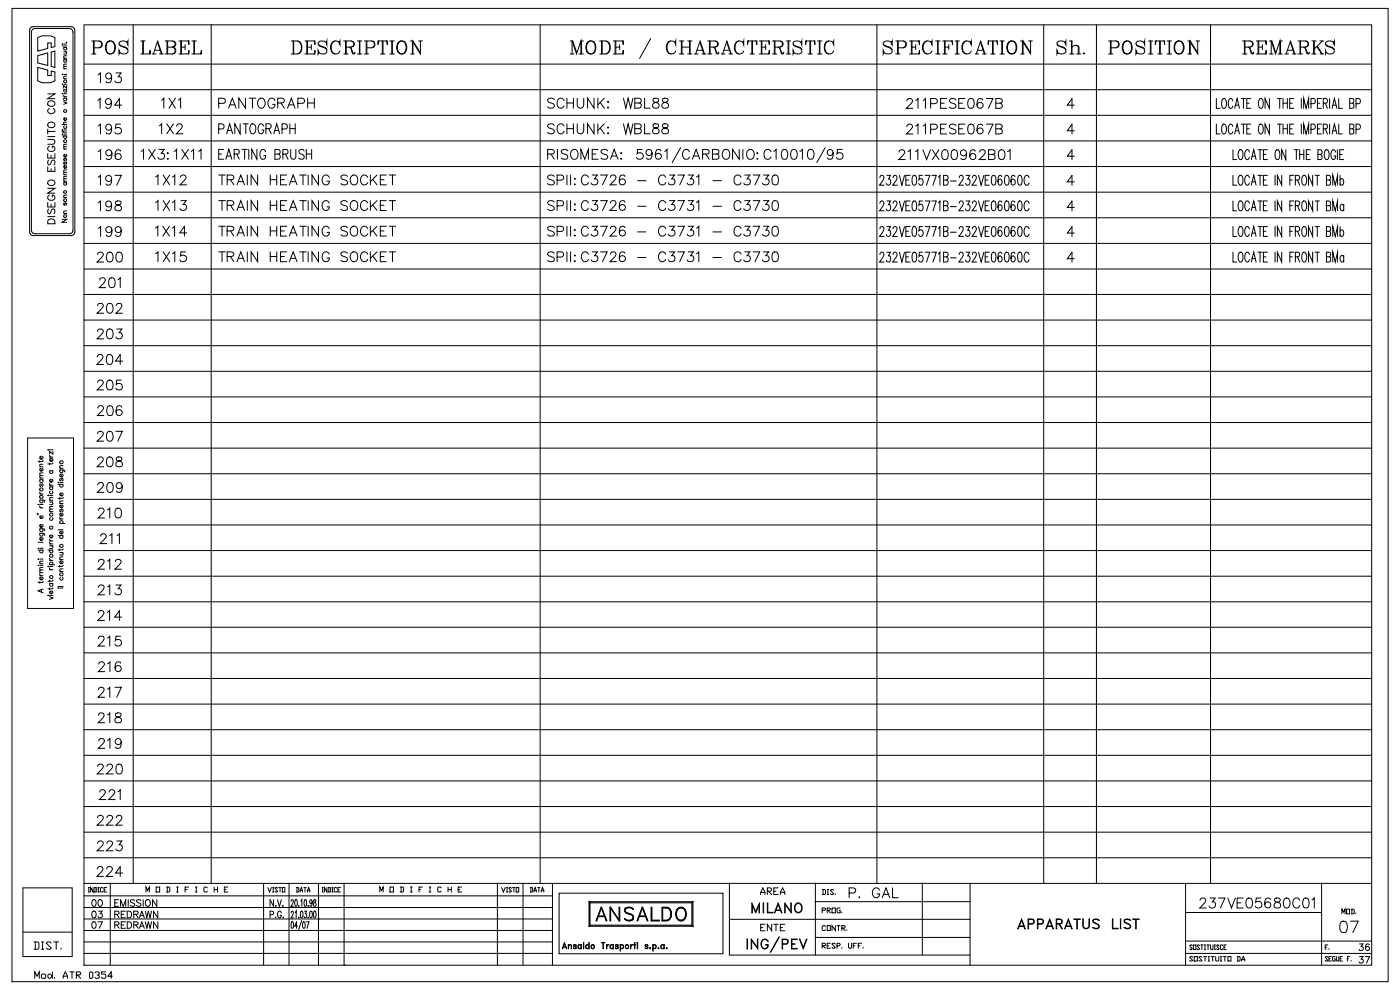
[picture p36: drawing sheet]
<svg xmlns="http://www.w3.org/2000/svg" width="297mm" height="210mm" viewBox="0 0 297 210" stroke-linecap="round" stroke-linejoin="round" font-family="sans-serif">
<g fill="none" stroke="#000" stroke-width=".21">
<path d="M2.5 1.8h292v206.4h-292zM6.6 5.8l8.6-.1 .5 .3 .2 .4v42.9l-.2 .4-.5 .3h-8.2l-.4-.1-.3-.6v-43zM6.9 6.3l.4-.3h7.5l.4 .2 .3 .5v42.2l-.3 .5-.4 .2h-7.4a.73 .73 0 0 1-.7-.8v-42.2zM8 8l1-.4h1.7l.9 .4v1.9l-.7 .2v-1h-.8v1.2l-2.1 .5zM8 14.3l2.1 .6v1.1h.8v-.9l.7 .2v1.9l-.9 .3h-1.7l-1-.3zM8 11.8l2.1-.6v2.7l-2.1-.6zM10.1 19.9h1.5l-1.5 1h1.5M10.9 11l.7-.2v3.5l-.7-.2zM13.2 19.9h.1M13.2 9.8h.9M13.2 17.9h.1M13.2 15.8h.1"/>
<path d="M13.2 9.4h.1M13.5 19.9h.6M13.5 19h.6M13.5 17.9h.6M13.5 16.7h.6M13.5 15.8h.6M13.5 14.6h.6M13.5 12.7h.6M13.5 12.4h.6M13.5 11h.6M13.5 10.1h.6M13.5 9.3h.6"/>
<path d="M13.7 19a.3 .3 0 0 0-.1 .5 .3 .3 0 0 0 .4 0 .3 .3 0 0 0 0-.5M13.7 12.7a.3 .3 0 0 0-.1 .4 .3 .3 0 0 0 .4 0 .3 .3 0 0 0 0-.4M13.7 10.1a.31 .31 0 0 0-.1 .4 .31 .31 0 0 0 .5 0 .31 .31 0 0 0-.1-.4M14 11l.1 .2v.2l-.6 .1M14 9h.1M14.1 18.2v.5l-.6-.5v.5M14.1 16.2h-.6l.2 .5M14.1 14.1h-.6v.3l.2 .2M14.1 13.6h-.6l.2 .5M14.1 11.8l-.6 .1 .2 .5M17.8 5.3h273.2v199.4h-273.2zM10.1 39.9h1.5l-1.5 1.1h1.5"/>
<path d="M10.1 35.4v.9h1.5v-.9M10.1 32.6v.9h1.5v-.9M10.1 29.6h1.1l.4 .4a.49 .49 0 0 1-.4 .6h-1.1M10.1 29h1.5M10.1 27.9h1.5M10.1 27.4v1M10.2 38.5a.76 .76 0 0 1 .9-.3 .76 .76 0 0 1 .5 .9 .76 .76 0 0 1-1 .3 .76 .76 0 0 1-.4-.9zM10.3 34l-.2 .3 .2 .7 .4-.2 .2-.6 .3-.2h.2l.2 .3-.2 .7M10.3 26a.75 .75 0 0 1 .9-.1 .75 .75 0 0 1 .4 .9 .75 .75 0 0 1-1 .3 .75 .75 0 0 1-.4-.9zM10.3 21.5a.75 .75 0 0 1 .9-.1 .75 .75 0 0 1 .4 .9 .76 .76 0 0 1-1 .3 .76 .76 0 0 1-.4-.9zM10.5 31a.56 .56 0 0 0-.4 .7 .56 .56 0 0 0 .6 .4h.4a.55 .55 0 0 0 .6-.5 .55 .55 0 0 0-.6-.6v.4M10.5 23a.59 .59 0 0 0-.4 .6 .59 .59 0 0 0 .6 .5h.4a.59 .59 0 0 0 .5-.5 .59 .59 0 0 0-.3-.6"/>
<path d="M10.8 32.9v.6M10.8 35.8v.5M13.2 27.8l.2 .2h.7M13.2 28.8h.9M13.2 26.4h.9M13.2 28.5h.1M13.2 27.6h.1M13.5 21.6l.6 .3-.6 .2M13.5 20.2l.3 .3M13.5 38.7h.6M13.5 38.4h.6M13.5 37.1h.6"/>
<path d="M13.5 31.6h.6M13.5 28.4h.6M13.5 27.8v.3M13.5 27.6h.6M13.5 20.8h.6M13.5 20.5h.6M13.7 38.7a.3 .3 0 0 0-.1 .5 .3 .3 0 0 0 .4 0 .3 .3 0 0 0 0-.5M13.7 34.3l-.2 .5 .2 .1 .3-.6 .1 .3-.1 .3M13.7 33.6l-.2 .4h.2l.3-.4 .1 .2-.1 .3M13.7 28.8a.3 .3 0 0 0-.1 .5 .3 .3 0 0 0 .4 0 .3 .3 0 0 0 0-.5M13.7 26.7a.31 .31 0 0 0-.1 .4 .31 .31 0 0 0 .5 0 .31 .31 0 0 0-.1-.4M13.7 20.8a.31 .31 0 0 0-.1 .5 .31 .31 0 0 0 .5 0 .31 .31 0 0 0-.1-.5"/>
<path d="M14 35.1a.31 .31 0 0 1 .1 .5 .31 .31 0 0 1-.5 0 .31 .31 0 0 1 .2-.5v.6M14 32.8a.31 .31 0 0 1 .1 .4 .31 .31 0 0 1-.5 0 .31 .31 0 0 1 .2-.4v.5M14 25a.31 .31 0 0 1 .1 .5 .31 .31 0 0 1-.5 0 .31 .31 0 0 1 .2-.5v.6M14.1 37.9l-.6 .1 .2 .4M14.1 37.4h-.6v.3l.2 .2M14.1 36.6h-.6l.2 .5M14.1 36l-.6 .1 .2 .5M14.1 31.1l-.6 .1 .2 .4M14.1 30.6l-.6 .1 .2 .4M14.1 25.9h-.6v.3l.2 .2M10.1 42.9v1h1.5v-1M10.1 45.9h1.5"/>
<path d="M10.3 46.6l.4-.2 .7 .2 .2 .4v.5h-1.5v-.5zM10.3 44.3l-.2 .4 .2 .6 .4-.1 .2-.6 .3-.3h.2l.2 .4-.2 .6M10.5 41.4a.56 .56 0 0 0-.4 .6 .56 .56 0 0 0 .6 .5h.4a.55 .55 0 0 0 .6-.6 .55 .55 0 0 0-.6-.5v.4M10.8 43.3v.6M13.2 46.5h.9l-.9 .6h.9M13.5 45.3h.6M13.5 41.9h.6M13.7 43l-.2 .5h.2l.3-.5 .1 .2-.1 .3M14.1 44.7l-.6 .1 .2 .5M14.1 41.4h-.6l.2 .5M5.9 92.9h9.7v36.2h-9.7zM8.4 97.7v.4"/>
<path d="M8.4 99h.7M9 99.3a.34 .34 0 0 1 0 .5 .34 .34 0 0 1-.4 0 .34 .34 0 0 1-.1-.4l.2-.1v.6M9 96.8a.33 .33 0 0 1 .1 .5 .33 .33 0 0 1-.5 0 .33 .33 0 0 1 0-.5l.1 .6M9.1 98.5h-.6v.4l.1 .1M9.1 97.7l-.2 .2h-.8M10.2 95.5h.1M10.5 96.6l.2 .3 .1 .1M10.5 98.2v.3M10.5 99.8h.7M10.5 97h.7M10.5 95.4h.7M10.7 99.8a.34 .34 0 0 0-.1 .5 .34 .34 0 0 0 .5 0 .34 .34 0 0 0 0-.5"/>
<path d="M11.1 97.2a.33 .33 0 0 1 .1 .5 .33 .33 0 0 1-.5 0 .33 .33 0 0 1 0-.5l.1 .6M11.2 98.2l-.2 .2h-.8M11.2 95.8v.5l-.7-.5v.5M12.7 99.7h.9l.1 .4M12.7 99.3h.7M12.8 99.7a.34 .34 0 0 0 0 .5 .34 .34 0 0 0 .5 0 .34 .34 0 0 0-.1-.5M13.4 98.8h-.7v.3l.2 .2M7.9 109l.3 .1M8.1 120h.1M8.1 118.6h.1M8.1 116.4h.1M8.1 107h.1"/>
<path d="M8.1 116.7h1M8.1 115h1M8.4 113.1h.8l.3 .2-.1 .3M8.4 112.2h.8l.3 .2-.1 .2M8.4 107.3l.1 .2 .2 .2M8.4 106.1h.8l.3 .2-.1 .2M8.4 104.4l.1 .2 .2 .2M8.4 119.9h.7M8.4 119.6h.7M8.4 118.6h.7M8.4 116.3h.7M8.4 107.7h.7"/>
<path d="M8.4 107h.7M8.4 104.8h.7M8.4 101.8h.7M8.4 101.4h.7M8.6 116.7a.34 .34 0 0 0-.1 .5 .34 .34 0 0 0 .5 0 .34 .34 0 0 0 0-.5M8.6 113.1a.34 .34 0 0 0-.1 .5 .34 .34 0 0 0 .5 0 .34 .34 0 0 0 0-.5M8.6 112.2a.34 .34 0 0 0-.1 .5 .34 .34 0 0 0 .5 0 .34 .34 0 0 0 0-.5M8.6 106.1a.34 .34 0 0 0-.1 .5 .34 .34 0 0 0 .5 0 .34 .34 0 0 0 0-.5M8.6 102.6l-.1 .5h.2l.1-.4 .2-.1 .1 .2-.1 .4M8.6 101.8a.34 .34 0 0 0-.1 .5 .34 .34 0 0 0 .5 0 .34 .34 0 0 0 0-.5M9 114a.33 .33 0 0 1 .1 .5 .33 .33 0 0 1-.5 0 .33 .33 0 0 1 0-.5l.1 .6M9 111.2a.34 .34 0 0 1 0 .5 .34 .34 0 0 1-.4 .1 .34 .34 0 0 1-.1-.5l.2-.1v.6"/>
<path d="M9 109.4a.32 .32 0 0 1 .1 .5 .32 .32 0 0 1-.5 0 .32 .32 0 0 1 0-.5l.1 .6M9.1 119l-.6 .1v.3l.1 .2M9.1 100.9h-.6v.4l.1 .1M9.1 100.3h-.6v.4l.1 .2M10.2 116.7h1M10.2 105.1h.1M10.5 118.4l.3 .5M10.5 115l.2 .3 .1 .1M10.5 114.3l.3 .4M10.5 102.5l.2 .4h.1M10.5 119.8h1.1M10.5 118.9h.7"/>
<path d="M10.5 115.8h.7M10.5 115.4h.7M10.5 114.7h.7M10.5 108.5h.7M10.5 106.5h.7M10.5 106.1h.7M10.5 105.1h.7M10.5 103.3h.7M10.5 102.9h.7M10.7 119.8a.32 .32 0 0 1-.1-.5 .32 .32 0 0 1 .5 0 .32 .32 0 0 1 0 .5M10.7 116.7a.34 .34 0 0 0-.1 .5 .34 .34 0 0 0 .5 0 .34 .34 0 0 0 0-.5M10.7 109.8a.34 .34 0 0 0-.1 .5 .34 .34 0 0 0 .5 0 .34 .34 0 0 0 0-.5"/>
<path d="M10.7 104.2a.34 .34 0 0 0-.1 .4 .34 .34 0 0 0 .5 0 .34 .34 0 0 0 0-.4M10.7 103.3a.34 .34 0 0 0-.1 .5 .34 .34 0 0 0 .5 0 .34 .34 0 0 0 0-.5M11 115.8l.2 .4-.7 .1M11 106.5l.2 .2-.1 .3h-.6M11.1 113.5a.34 .34 0 0 1 0 .5 .34 .34 0 0 1-.5 0 .34 .34 0 0 1 0-.5h.2v.6M11.1 101.7a.34 .34 0 0 1 0 .5 .34 .34 0 0 1-.5 0 .34 .34 0 0 1 0-.5h.2v.6M11.2 108h-.6l-.1 .3 .2 .2M11.2 107.4l-.6 .1-.1 .2 .2 .3M11.2 105.5l-.6 .1-.1 .2 .2 .3M12.4 102.4h.1M12.3 113.6h1.1M12.3 112.4h1.1"/>
<path d="M12.3 102.7h1.1M12.7 109.7l.1 .3 .2 .1M12.7 105.5v.4M12.7 116.4v.4M12.7 119.9v.4M12.7 118.7h.7M12.7 117.2h.7M12.7 111h1M12.7 110.1h.7M12.7 106.8h.7M12.7 102.4h.7M12.8 113.6a.34 .34 0 0 0 0 .5 .34 .34 0 0 0 .5 0 .34 .34 0 0 0-.1-.5"/>
<path d="M12.8 111a.34 .34 0 0 1 0-.5 .34 .34 0 0 1 .5 0 .34 .34 0 0 1-.1 .5M12.8 108l-.1 .2 .1 .4 .3-.5h.2l-.1 .5M12.8 102.7a.34 .34 0 0 0 0 .5 .34 .34 0 0 0 .5 0 .34 .34 0 0 0-.1-.5M12.8 101.4l-.1 .2 .1 .4 .3-.5h.2l-.1 .5M13.2 117.2l.1 .1v.4h-.6M13.2 119a.33 .33 0 0 1 .1 .5 .33 .33 0 0 1-.5 0 .33 .33 0 0 1 .1-.5l.1 .6M13.2 112.7a.33 .33 0 0 1 .1 .4 .33 .33 0 0 1-.5 0 .33 .33 0 0 1 .1-.4l.1 .6M13.2 108.8a.33 .33 0 0 1 .1 .5 .33 .33 0 0 1-.5 0 .33 .33 0 0 1 .1-.5l.1 .6M13.2 107.1a.34 .34 0 0 1 .1 .5 .34 .34 0 0 1-.5 0 .34 .34 0 0 1 0-.4l.2-.1v.6M13.2 104.6a.33 .33 0 0 1 .1 .5 .33 .33 0 0 1-.5 0 .33 .33 0 0 1 .1-.5l.1 .6M13.2 100.6a.33 .33 0 0 1 .1 .4 .33 .33 0 0 1-.5 0 .33 .33 0 0 1 .1-.4l.1 .6M13.4 119.9l-.2 .2h-.9"/>
<path d="M13.4 118.1l-.7 .2 .2 .4M13.4 116.4l-.1 .2h-1M13.4 106.3h-.7v.3l.2 .2M13.4 105.5l-.1 .2h-1M8.4 121.7l.1 .3 .2 .1M8.4 123.3v.4M8.4 122.1h.7M8.4 121.5h.7M8.8 125.1v.5M9 122.4a.33 .33 0 0 1 .1 .5 .33 .33 0 0 1-.5 0 .33 .33 0 0 1 0-.5l.1 .6M9.1 124.9l-1 .4 1 .4M9.1 123.3l-.2 .3h-.8"/>
<path d="M9.1 120.9h-.6l-.1 .3 .2 .3M9.1 120.4h-.6v.4l.1 .1M10.2 126.3h.1M10.2 120.2h.1M10.5 126.6l.7 .2-.7 .4M10.5 120.5l.2 .3h.1M10.5 126.3h.7M10.5 123.1v.3M10.5 124.7v.4M10.5 123.8h.7M10.5 120.8h.7M10.5 120.1h.7"/>
<path d="M10.7 123.8a.34 .34 0 0 0-.1 .5 .34 .34 0 0 0 .5 0 .34 .34 0 0 0 0-.5M11.1 125.4a.34 .34 0 0 1 0 .4 .34 .34 0 0 1-.5 .1 .34 .34 0 0 1 0-.5h.2v.6M11.2 124.6l-.2 .3h-.8M11.2 123l-.2 .3h-.8M12.4 124.8h.1M12.3 124.4h1.1M12.7 124.7h.7M12.7 121.2h.7M12.8 122.5a.34 .34 0 0 0 0 .5 .34 .34 0 0 0 .5 0 .34 .34 0 0 0-.1-.5M13.4 120.7h-.7v.2l.2 .3M4.9 188.3h10.4v14.6h-10.4zM4.9 197.7h10.4"/>
<path d="M7.2 199.8h.8l.3 .2v1.1l-.3 .2h-.8M7.5 199.8v1.5M8.8 199.8h.5M9 199.8v1.5M11.4 199.8h1M11.9 199.8v1.5M17.8 190h99.4M17.8 192.5h99.4M17.8 194.9h99.4M17.8 197.4h99.4M17.8 199.8h99.4M17.8 187.4h273.1"/>
<path d="M18.7 188.3h.3M18.7 189.2h.3M18.8 188.3v.9M19.7 190.9a.41 .41 0 0 1 .6 .2l.1 .3a.63 .63 0 0 1-.5 .8 .9 .9 0 0 1-.2-1.3zM19.8 188.3v.9l-.6-.9v.9M20 188.3l.5 .1v.7l-.5 .1M20.1 188.3v.9M20.8 188.3h.3M20.8 189.2h.3M20.9 188.3v.9M21 190.9a.45 .45 0 0 1 .7 .2v.3a.63 .63 0 0 1-.5 .8 .87 .87 0 0 1-.2-1.3zM21.8 188.4l-.1-.1-.4 .1v.7l.1 .1 .4-.1"/>
<path d="M22.1 188.7h.3M22.6 188.3h-.5v.9h.5M23.4 187.3v17.4M24.3 191.5h.6M25.2 190.8h-.9v1.4h.9M25.6 192.2v-1.4l.5 1.4 .6-1.4v1.4M27.2 190.8v1.4M28.6 191l-.3-.2-.5 .1v.5l.6 .2 .2 .4-.3 .2-.6-.2M29.9 191l-.3-.2-.6 .2 .1 .4 .7 .3v.5h-.5l-.3-.2M30.4 190.8v1.4M30.9 191l.2-.1a.66 .66 0 0 1 .8 .6 .66 .66 0 0 1-.8 .7l-.3-.5zM31 189.2v-1.1l.3 .8 .4-.8v1.1"/>
<path d="M33.1 188.1h.8v1.1h-.8zM33.3 190.8v1.4l-1-1.4v1.4M35.3 188.1h.5l.2 .2v.7l-.2 .2h-.5M35.5 188.1v1.1M37.5 189.2h.3M37.5 188.1h.3M37.6 188.1v1.1M39.3 188.7h.4M40 188.1h-.7v1.1M41.5 189.2h.3M41.5 188.1h.3M41.6 188.1v1.1"/>
<path d="M44 188.3l-.2-.2h-.4l-.1 .2v.7l.1 .2 .6-.2M45.4 188.7h.7M45.4 188.1v1.1M46.1 188.1v1.1M47.6 188.7h.3M48.3 188.1h-.7v1.1h.7M55.9 187.3v17.4M56.8 188.3l.4 .9 .4-.9M57.8 188.3h.3M57.8 189.2h.3M58 188.3v.9M58 190.8v1.4l-.7-1.4v1.4"/>
<path d="M58.5 192.1v.1zM58.8 190.8l.5 1.4 .4-1.4M58.9 188.4l-.2-.1-.4 .1 .6 .7-.2 .1-.4-.1M59.1 188.3h.6M59.4 188.3v.9M59.9 188.3h.5v.9h-.5zM60 192.1h.1M61.3 187.3v17.4M61.8 191.2l.1-.4 .3 .1v.4l-.5 .9h.6M62.7 190.9h.3v.2v.9l-.2 .2-.3-.2zM62.9 188.3l.5 .1v.7l-.5 .1M63 188.3v.9"/>
<path d="M63.4 192.1v.1zM63.7 189.2l.2-.9 .3 .9M63.7 188.9h.5M63.8 191.1l.2-.3v1.4M64.5 188.3h.4M64.6 190.9h.3l.1 .2v.9l-.2 .2h-.2l-.1-.6zM64.7 188.3v.9M65.2 189.2l.3-.9 .2 .9M65.2 188.9h.5M65.4 192.1v.1zM66.2 191.3l-.2 .4a.42 .42 0 0 1-.3-.4 .42 .42 0 0 1 .4-.4l.1 1.1-.2 .2-.3-.2M66.6 190.9v.4a.48 .48 0 0 1 .5 .4 .48 .48 0 0 1-.4 .5 .55 .55 0 0 1-.2-.5 .55 .55 0 0 1 .5-.4v-.4z"/>
<path d="M67.6 194.9h.1M67.6 187.3v17.4M68.3 188.3h.3M68.3 189.2h.3M68.4 188.3v.9M69.4 188.3v.9l-.6-.9v.9M69.6 188.3h.4l.1 .1v.7l-.1 .1h-.4M69.7 188.3v.9M70.4 188.3h.3M70.4 189.2h.3M70.5 188.3v.9M71.4 188.4l-.1-.1-.4 .1v.7l.1 .1 .4-.1"/>
<path d="M71.7 188.7h.3M72.2 188.3h-.5v.9h.5M73 187.3v17.4M80.6 189.2v-1.1l.3 .8 .4-.8v1.1M82.7 188.1h.8v1.1h-.8zM84.9 188.1h.5l.2 .2v.7l-.2 .2h-.5M85.1 188.1v1.1M87.1 189.2h.4M87.1 188.1h.4M87.2 188.1v1.1M88.9 188.7h.4M89.6 188.1h-.7v1.1"/>
<path d="M91.1 189.2h.3M91.1 188.1h.3M91.2 188.1v1.1M93.6 188.3l-.2-.2h-.4l-.1 .2v.7l.1 .2h.4l.2-.2M95 188.7h.7M95 188.1v1.1M95.7 188.1v1.1M97.2 188.7h.3M97.9 188.1h-.7v1.1h.7M105.5 187.3v17.4M106.4 188.3l.4 .9 .4-.9M107.5 188.3h.2"/>
<path d="M107.5 189.2h.2M107.6 188.3v.9M108.5 188.4l-.2-.1-.4 .1 .6 .7-.2 .1-.4-.1M108.7 188.3h.6M109 188.3v.9M109.5 188.3h.5v.9h-.5zM110.9 187.3v17.4M112.5 188.3h.4l.1 .1v.7l-.1 .1h-.4M112.6 188.3v.9M113.3 189.2l.2-.9 .3 .9M113.3 188.9h.5M114.1 188.3h.4"/>
<path d="M114.3 188.3v.9M114.8 189.2l.3-.9 .3 .9M114.8 188.9h.6M117.2 187.4v17.3M126.5 195.3l1.1-2.8 1.1 2.8M126.9 194.4h1.4M127 194.3h1.2M127.5 192.5h.1l1.1 2.8h-.1l-1-2.7-1 2.7h-.2zM129.4 192.5h.1l1.8 2.6v-2.6h.2v2.8h-.2l-1.8-2.6v2.6h-.1zM131.4 192.5v2.8l-1.9-2.8v2.8M132.5 194.8v.1M134.3 192.9a.97 .97 0 0 0-1-.5 .97 .97 0 0 0-.8 .9l.4 .3 .7 .3a.73 .73 0 0 1 .7 .9 .73 .73 0 0 1-1 .4l-.5-.1-.3-.2"/>
<path d="M134.4 192.8a1.29 1.29 0 0 0-1.9 0 .69 .69 0 0 0 .5 .9l.8 .2a.7 .7 0 0 1 .6 .6 .7 .7 0 0 1-.3 .7 1.33 1.33 0 0 1-1.6-.3M134.4 192.8a1.05 1.05 0 0 0-1.1-.4 1.05 1.05 0 0 0-.8 .8l.3 .5 .8 .2a.66 .66 0 0 1 .7 .8 .66 .66 0 0 1-1 .5l-.4-.1-.4-.3M134.4 192.8l-.1 .1a.91 .91 0 0 0-1-.4 .91 .91 0 0 0-.7 .8l1.1 .5a.79 .79 0 0 1 .7 1 .79 .79 0 0 1-1.2 .5l-.3-.1-.4-.3M135.2 195.3l1.1-2.8 1.1 2.8M135.6 194.4h1.4M135.7 194.3h1.2M136.2 192.5h.1l1.1 2.8h-.1l-1-2.7-1 2.7h-.2zM138.1 192.5h.2v2.7h1.5v.1h-1.7zM138.1 195.2h1.7M138.2 192.5v2.8h1.6M140.4 192.5h1.1a1.57 1.57 0 0 1 .9 1.4 1.57 1.57 0 0 1-.9 1.4h-1.1zM140.4 192.5h1.1a1.51 1.51 0 0 1 .8 1.4 1.51 1.51 0 0 1-.8 1.3h-1.1"/>
<path d="M140.5 192.5h1a1.53 1.53 0 0 1 1 1.4 1.53 1.53 0 0 1-1 1.4h-1zM140.6 192.6h.9a1.46 1.46 0 0 1 0 2.6h-.9zM143.7 192.8a1.06 1.06 0 0 1 1.2-.3 1.06 1.06 0 0 1 .7 1 1.25 1.25 0 0 1-.3 1.4 1.25 1.25 0 0 1-1.4 .3 1.74 1.74 0 0 1-.2-2.4zM143.7 192.8a1.11 1.11 0 0 1 1.3-.2 1.11 1.11 0 0 1 .6 1.3 1.11 1.11 0 0 1-.5 1.2 1.11 1.11 0 0 1-1.3-.1 1.85 1.85 0 0 1-.1-2.2zM143.7 192.9a1.09 1.09 0 0 1 1.4-.2 1.09 1.09 0 0 1 .4 1.4 1.04 1.04 0 0 1-1.1 1.1 1.04 1.04 0 0 1-1-1.2l.1-.6zM143.9 192.8a.97 .97 0 0 1 1.1 0 .97 .97 0 0 1 .4 1.1 .96 .96 0 0 1-.7 1.2 .96 .96 0 0 1-1.2-.9v-.8zM154.7 187.3v15.3h51.1M154.7 195h51.1M158.5 199.2l.1 2.1zM159.3 199.2l1.4 1.8 .1-1.8v2.1l-1.3-1.8-.2 1.8zM159.5 191.5l.8 1.8 .8-1.8v2.1l-.1-1.6-.7 1.6-.7-1.6-.1 1.6zM161.4 189.7v-.4l.4-1 .5 1v.4"/>
<path d="M161.4 189.3h.9M161.4 196.8h.4M161.6 199.5l.4-.3a.8 .8 0 0 1 .9 .5 .75 .75 0 0 0-.8-.4 .75 .75 0 0 0-.6 .7l.1 .8 .4 .4h.5l.3-.4v-.3l-.3-.1h.4a.77 .77 0 0 1-.6 .9 .77 .77 0 0 1-.9-.8zM161.9 191.5l.1 2.1zM162.3 196.1h-.9v1.3h.9M162.8 191.5l.1 2 1.1 .1h-1.2zM162.8 189h.6l.3-.4-.3-.3h-.6v1.4M163 189l.7 .7M163.7 196.1v1.3l-.9-1.3v1.3M164.1 189h.5M164.1 196.1h1M164.5 193.1h1.2"/>
<path d="M164.6 193h1M164.6 196.1v1.3M165.1 191.5l.8 2.1-.8-1.8-.8 1.8zM165.1 188.3h-1v1.4h1M165.2 198.8l-1.8 3.1zM165.5 189.7v-.4l.5-1 .5 1v.4M165.5 189.3h1M165.5 196.8h.5M166.5 191.5l1.2 1.8 .2-1.8v2.1l-1.4-1.8v1.8zM166.5 196.1h-1v1.3h1M167.9 199.2h1.2l-1.1 .1v1.9l1.1 .1h-1.2zM168.7 191.8a.79 .79 0 0 1 .9-.2 .79 .79 0 0 1 .5 .7 .96 .96 0 0 1-.9 1.3 1.18 1.18 0 0 1-.5-1.8z"/>
<path d="M168.9 191.7a.71 .71 0 0 1 1.1 .6 .96 .96 0 0 1-.6 1.2 .98 .98 0 0 1-.8-.7 .98 .98 0 0 1 .3-1.1zM169.6 199.2l.8 1.8 .8-1.8-.8 2.1zM172.9 191.3h32.9M173 187.3v15.3M173 198.8h32.8M174.4 188.7h.5l.2 .2v.7l-.2 .1h-.5M174.4 193.1h.5l.2-.4-.7-.1v1M174.6 188.7v1M175.1 196.5l-.2-.2h-.3l-.2 .2v.7l.2 .2 .5-.2M175.5 196.3h.6v1.1h-.6zM175.5 193.1h.5l.1-.4-.6-.1v1M175.5 189.7h.3"/>
<path d="M175.5 188.7h.3M175.6 188.7v1M175.6 193.1l.5 .5M176.5 192.6h.7v1h-.7zM176.8 188.9l-.1-.2h-.4l-.2 .2 .7 .7-.1 .1h-.4l-.2-.1M177.2 196.3v1.1l-.7-1.1v1.1M177.2 189.6v.1M177.6 196.3h.6M177.9 196.3v1.1M178.2 192.6l-.6 .1v.7l.1 .2h.5v-.5h-.2M178.6 196.9h.5l.2-.4-.2-.2h-.5v1.1M178.6 193.4v.2"/>
<path d="M178.8 196.9l.5 .5M179.6 197.2v.2M180.1 189.4h.9a.55 .55 0 0 0 .5-.5 .55 .55 0 0 0-.5-.6h-.9v2.1M182.3 190.2v.2l.1-.1M186.5 188.8a.76 .76 0 0 0-.8-.5 .76 .76 0 0 0-.6 .8 .93 .93 0 0 0 .2 1 .93 .93 0 0 0 1 .2l.2-.4v-.3h-.4M187.1 190.4l.9-2.1 .7 2.1M187.5 189.7h1M189.3 188.3v2.1h1.2M195.7 187.3v15.3M205.8 187.4v17.3M216.1 196.5h1.2M216.2 196.4h1"/>
<path d="M216.7 194.9l.8 2.1-.8-1.8-.8 1.8zM218.2 195.9l1-.1v-.7l-1-.1-.1 2v-2.1h.9a.56 .56 0 0 1 .4 .6 .56 .56 0 0 1-.4 .5h-.8M220.2 195.9l1-.1v-.7l-1-.1-.1 2v-2.1h.9l.3 .2 .1 .5-.2 .3-1 .1M222.1 196.5h1.1M222.2 196.4h1M222.7 194.9l.7 2.1-.7-1.8-.8 1.8zM224.2 195.9l.9-.1v-.7l-.9-.1-.2 2v-2.1h.9a.55 .55 0 0 1 .5 .6 .55 .55 0 0 1-.5 .5h-.7M224.6 196l.8 1-.6-1M226 196.5h1.2M226.1 196.4h1M226.6 194.9l.8 2.1-.8-1.8-.8 1.8zM227.8 194.9l1.3 .1z"/>
<path d="M228.4 195v2l.1-2M229.7 194.9l.1 1.5a.61 .61 0 0 0 .6 .5 .61 .61 0 0 0 .6-.5v-1.5l.1 1.5a.71 .71 0 0 1-.7 .6 .71 .71 0 0 1-.7-.6zM232 195a.98 .98 0 0 1 1.2 .2h-.2a.66 .66 0 0 0-1.1 .2l.1 .2 .7 .3a.55 .55 0 0 1 .5 .6 .55 .55 0 0 1-.5 .5h-.4l-.5-.3h.2a.82 .82 0 0 0 1.1 0 1.06 1.06 0 0 0-1.1-1l-.2-.3zM236 194.9l.1 2 1.1 .1h-1.2zM237.7 194.9v2.1zM238.4 195.2a.97 .97 0 0 1 1.5 0h-.3a.82 .82 0 0 0-1.1 0l.2 .4 .6 .3a.57 .57 0 0 1 .5 .4 .57 .57 0 0 1-.2 .6 .98 .98 0 0 1-1.2-.2h.3a.78 .78 0 0 0 1 0l-.1-.5-1.1-.6zM240.3 194.9l1.3 .1zM240.9 195v2l.1-2M251.5 187.4v17.3M251.6 193.5h28.7M251.6 199.6h39.4M254.6 191l.1-.3a.67 .67 0 0 1 .9-.1l.1 .1a.64 .64 0 0 1-.2 .9l-1 1h1.4"/>
<path d="M256.7 190.5h1.1l-.6 .8a.7 .7 0 0 1 .5 1.1 .7 .7 0 0 1-1.2-.2M258.4 190.5h1.5l-1 2.1M260.5 190.5l.7 2.1 .8-2.1M262.4 191.5h.8M263.7 190.5h-1.3v2.1h1.3M264.6 190.6a.65 .65 0 0 1 1 .3 1.07 1.07 0 0 1-.7 1.7 1.34 1.34 0 0 1-.3-2zM267.5 190.5h-1l-.1 .9a.74 .74 0 0 1 1.1-.1 .74 .74 0 0 1-.1 1.1 .74 .74 0 0 1-1.1-.2M269.5 190.8a.62 .62 0 0 0-.9-.2 1.28 1.28 0 0 0 .3 2 .66 .66 0 0 0 .7-.6 .66 .66 0 0 0-.6-.7 .66 .66 0 0 0-.7 .6M270.5 190.6a.43 .43 0 0 0 .2 .7 .91 .91 0 0 1 1 .9 .73 .73 0 0 1-.8 .4 .73 .73 0 0 1-.6-.7 1.35 1.35 0 0 1 1.2-.7l.1-.4a.75 .75 0 0 0-1.1-.2zM272.6 190.6a.65 .65 0 0 1 .9 .3 1.07 1.07 0 0 1-.7 1.7 1.34 1.34 0 0 1-.2-2zM275.7 191a.76 .76 0 0 0-.8-.5 .76 .76 0 0 0-.7 .8v.5a.76 .76 0 0 0 .7 .8 .76 .76 0 0 0 .8-.5M276.6 190.6a.65 .65 0 0 1 1 .3 1.08 1.08 0 0 1-.7 1.7 1.16 1.16 0 0 1-.5-1.7z"/>
<path d="M278.3 190.9l.5-.4v2.1M280.4 187.3v17.4M284.6 195.5a.78 .78 0 0 1 1.1 .3 1.94 1.94 0 0 1-.2 1.9 .82 .82 0 0 1-1.2-.3 2.05 2.05 0 0 1 .3-1.9zM284.7 193.8v-1l.3 .7 .3-.7v1M285.6 192.8h.7v1h-.7zM286.5 195.4h1.6l-1.1 2.4M286.6 192.8h.5l.2 .2v.7l-.2 .1h-.5M286.8 192.8v1M287.6 193.7v.1M7.4 207.5v-1.4l.5 1 .4-1v1.4M8.8 206.8l.2-.2h.5l.2 .2v.5l-.2 .2h-.5l-.2-.2zM8.8 201.3h.5"/>
<path d="M10.2 206.8l.4-.2 .5 .5-.5 .4h-.2l-.2-.2zM10.9 200l-.3-.2h-.5l-.3 .2 1.1 1.1-.3 .2h-.5l-.3-.2M11.1 206.1v1.4M11.6 207.3v.2M12.9 201.1v.2M13.4 207.5v-.4l.5-1 .4 1v.4M13.4 207.1h.9M14.8 206.1h.9M15.3 206.1v1.4M16.2 206.8h.7l.2-.4-.2-.3h-.7v1.4M16.4 206.8l.7 .7M17.8 202.2h99.4"/>
<path d="M19 206.4l.2-.3 .5 .3v.9l-.3 .2-.4-.2zM20.1 206.4l.3-.3h.4l.3 .3v.2l-.5 .2M20.8 206.8l.3 .3v.2l-.3 .2h-.4l-.3-.2M22.4 206.1h-.9v.5h.7l.2 .2v.5l-.2 .2h-.4l-.3-.2M23.8 207.1h-.9l.7-1v1.4M73 204.7h.1M166 200.2h.8a.5 .5 0 0 0 .2-.8l-1-.1-.1 2v-2.1h.9a.56 .56 0 0 1 .4 .5 .56 .56 0 0 1-.4 .6h-.8M168 200.2h.6l-.6 .1M174.4 200.6h.5l.2-.3-.2-.2h-.5v1M174.6 200.6l.5 .5M175.5 200.6h.3M176.1 200.1h-.6v1h.6"/>
<path d="M177.2 200.3l-.2-.2h-.3l-.2 .2 .7 .7-.2 .1h-.3l-.2-.1M177.6 200.6h.4l.2-.3-.2-.2h-.4v1M178.6 201v.1M180 200.1v.9l.2 .1h.3l.2-.1v-.9M181 200.6h.4M181.7 200.1h-.7v1M182.1 200.6h.3M182.7 200.1h-.6v1M183.1 201v.1M251.6 202.2h39.3M252.9 200.6l-.4-.2-.1 .2 .5 .6-.1 .2-.4-.2M253 203l-.1-.1-.5 .1 .6 .7-.1 .1-.5-.1"/>
<path d="M253.2 200.4h.5v1h-.5zM253.3 202.9h.7v.9h-.7zM254.5 200.6l-.2-.2-.4 .2 .6 .6-.2 .2-.4-.2M254.7 200.4h.5M255 203l-.2-.1-.5 .1 .7 .7-.2 .1-.5-.1M255 200.4v1M255.3 202.9h.6M255.5 200.4h.2M255.5 201.4h.2M255.6 200.4v1M255.6 202.9v.9M256 200.4h.5"/>
<path d="M256.3 202.9h.3M256.3 200.4v1M256.3 203.8h.3M256.4 202.9v.9M256.8 200.4v.8l.1 .2 .4-.2v-.8M256.9 202.9h.7M257.2 202.9v.9M257.6 200.4h.2M257.6 201.4h.2M257.7 200.4v1M257.9 202.9v.8l.2 .1 .5-.1v-.8M258.6 200.6l-.1-.2h-.3l-.1 .2 .5 .6-.1 .2h-.3l-.1-.2"/>
<path d="M258.9 202.9h.3M258.9 203.8h.3M259 202.9v.9M259.4 200.6l-.1-.2h-.3l-.1 .2 .1 .8h.3l.1-.2M259.5 202.9h.6M259.6 200.9h.3M259.8 202.9v.9M260.1 200.4h-.5v1h.5M260.5 202.9h.6v.9h-.6zM262.4 202.9h.5l.2 .1v.7l-.2 .1h-.5M262.6 202.9v.9M263.4 203.8v-.3l.3-.6 .4 .9"/>
<path d="M263.4 203.5h.7M281.1 200.9h.3M281.7 203l-.2-.1-.4 .1 .6 .7-.2 .1-.4-.1M281.7 200.4h-.6v1M281.9 203.4h.3M281.9 201.2v.2M282.4 202.9h-.5v.9h.5M283.2 202.9l-.5 .1v.7l.1 .1h.4l-.1-.4M283.5 202.9l.1 .9 .4-.1v-.8M284.3 203.4h.2M284.8 202.9h-.5v.9h.5M285.8 203.4h.3"/>
<path d="M286.3 202.9h-.5v.9M286.6 203.7v.1M288.4 200.2h.7l-.4 .5a.46 .46 0 0 1 .4 .8 .46 .46 0 0 1-.8-.2M288.4 202.9h.7l-.4 .5a.46 .46 0 0 1 .4 .8 .46 .46 0 0 1-.8-.2M289.6 202.9h.9l-.6 1.4M290.5 200.4l-.1-.1a.44 .44 0 0 0-.7 .2 .68 .68 0 0 0 .4 1.1 .44 .44 0 0 0 .4-.4 .44 .44 0 0 0-.4-.5 .44 .44 0 0 0-.4 .5"/>
<circle cx="13.8" cy="17.3" r=".31"/>
<circle cx="13.8" cy="23.5" r=".31"/>
<circle cx="13.8" cy="29.9" r=".32"/>
<circle cx="13.8" cy="42.5" r=".31"/>
<circle cx="13.8" cy="45.8" r=".31"/>
<circle cx="13.8" cy="40.7" r=".31"/>
<circle cx="13" cy="98.1" r=".36"/>
<circle cx="8.8" cy="103.8" r=".35"/>
<circle cx="8.8" cy="105.4" r=".35"/>
<circle cx="10.9" cy="109.1" r=".35"/>
<circle cx="10.9" cy="111.9" r=".35"/>
<circle cx="10.9" cy="117.9" r=".36"/>
<circle cx="13" cy="115.8" r=".35"/>
<circle cx="10.9" cy="122.4" r=".35"/>
<circle cx="13" cy="121.8" r=".36"/>
</g>
<g fill="#fff" stroke="#000" stroke-width=".21">
<path d="M146.8 191.5l.2-.2v5.2l-.2-.3z"/>
<path d="M125.2 196.2h21.6l.2 .3h-22z"/>
<path d="M125 191.3l.2 .2v4.7l-.2 .3z"/>
<path d="M125 191.3h22l-.2 .2h-21.6z"/>
</g>
<g fill="none" stroke="#000" stroke-width=".21">
<path d="M17.8 13.6h273.2M17.8 19h273.2M19.4 8.7h1.6a.72 .72 0 0 1 .7 .7 .72 .72 0 0 1-.7 .7h-1M19.4 11.4h1M19.8 8.7v2.7M20 8.7v2.7M20.8 15.9l.5-.4v2M21 8.7a.75 .75 0 0 1 .6 .7 .75 .75 0 0 1-.6 .7M23.3 8.7a1.51 1.51 0 0 0-.7 2.4 1.05 1.05 0 0 0 1.2 .3 1.05 1.05 0 0 0 .7-1.1 1.16 1.16 0 0 0-.3-1.2 1.16 1.16 0 0 0-1.2-.3 1.66 1.66 0 0 0 .3 2.6M23.6 8.7a1.59 1.59 0 0 1 0 2.7M23.7 16.2a.64 .64 0 0 1-.9 .5 .64 .64 0 0 1-.3-1 .64 .64 0 0 1 1.1 .1 1.94 1.94 0 0 1-.2 1.7 .65 .65 0 0 1-.9-.2M24.6 15.5h1.1l-.6 .8a.66 .66 0 0 1 .7 .7 .66 .66 0 0 1-.9 .5h-.3l-.2-.3"/>
<path d="M25.3 9.3l.5 .5 1 .3 .3 .4v.6a1.06 1.06 0 0 1-1 .3 1.06 1.06 0 0 1-.8-.7v.7l.1-.3M27 9.1l.1-.4v.8a1.06 1.06 0 0 0-.8-.8 1.06 1.06 0 0 0-1 .4 .69 .69 0 0 0 .5 .8l.8 .2 .5 .4M28.3 5.3v182.1M29.9 11.4h2v-.7l-.2 .7M29.9 8.7h.9M30.3 8.7v2.7M30.4 8.7v2.7M32.2 11.4h.9M32.5 11.4l.9-2.7 1 2.7M32.8 10.7h1.2M33.4 9.1l.9 2.3M33.8 11.4h.8"/>
<path d="M35 8.7l2 .1a.63 .63 0 0 1 0 1.1l-.4 .1M35.4 8.7v2.7M35.6 10h1a.72 .72 0 0 1 .7 .7 .72 .72 0 0 1-.7 .7h-1.6M35.6 8.7v2.7M36.6 8.7a.66 .66 0 0 1 .6 .6 .66 .66 0 0 1-.6 .7M36.6 10a.75 .75 0 0 1 .6 .7 .75 .75 0 0 1-.6 .7M38 8.7h2.1v.8l-.2-.8M38 11.4h2.1v-.7l-.2 .7M38.3 8.7v2.7M38.5 10h.8M38.5 8.7v2.7M39.3 9.5v1"/>
<path d="M40.7 11.4h2v-.7l-.1 .7M40.7 8.7h1M41.1 8.7v2.7M41.2 8.7v2.7M44.8 5.3v182.1M61.8 8.7h1.3a1.47 1.47 0 0 1 1 1.4 1.47 1.47 0 0 1-1 1.3h-1.3M62.2 8.7v2.7M62.3 8.7v2.7M63.1 8.7a1.54 1.54 0 0 1 .9 1.4 1.54 1.54 0 0 1-.9 1.3M64.7 8.7h2.1v.8l-.1-.8M64.7 11.4h2.1v-.7l-.1 .7M65.1 8.7v2.7"/>
<path d="M65.2 8.7v2.7M65.2 10h.8M66 9.5v1M67.5 9.3l.2 .3 1.4 .5 .2 .4v.6a1.03 1.03 0 0 1-1 .3 1.03 1.03 0 0 1-.8-.7v.7l.1-.3M69.2 9.1l.1-.4v.8a1.03 1.03 0 0 0-.8-.8 1.03 1.03 0 0 0-1 .4 .69 .69 0 0 0 .5 .8l1.1 .4 .2 .2M71 8.7a1.57 1.57 0 0 0 0 2.7M72 9.1l.1 .4v-.8l-.1 .4a1.03 1.03 0 0 0-1.2-.4 1.03 1.03 0 0 0-.7 1.1 1.22 1.22 0 0 0 .3 1.3 1.22 1.22 0 0 0 1.3 .2l.4-.5M72.9 8.7l2 .1a.63 .63 0 0 1 0 1.1l-1.5 .1M72.9 11.4h.9M73.3 8.7v2.7M73.4 8.7v2.7M74.1 10l.4 .3 .5 1 .3-.1"/>
<path d="M74.4 10.1l.4 1.2 .4 .1 .1-.3M74.5 8.7a.66 .66 0 0 1 .5 .6 .66 .66 0 0 1-.5 .7M75.8 11.4h1M75.8 8.7h1M76.2 8.7v2.7M76.3 8.7v2.7M77.3 8.7l2 .1a.76 .76 0 0 1 .2 .8 .76 .76 0 0 1-.6 .5h-1.1M77.3 11.4h.9M77.7 8.7v2.7M77.8 8.7v2.7M78.9 8.7a.75 .75 0 0 1 .5 .7 .75 .75 0 0 1-.5 .7M80.3 8.7l-.1 .8v-.8h2v.8l-.1-.8"/>
<path d="M80.7 11.4h.9M81.1 8.7v2.7M81.2 8.7v2.7M82.7 11.4h.9M82.7 8.7h.9M83.1 8.7v2.7M83.2 8.7v2.7M85.1 8.7a1.47 1.47 0 0 0-.7 2.4 1.05 1.05 0 0 0 1.2 .3 1.05 1.05 0 0 0 .7-1.1 1.17 1.17 0 0 0-.3-1.2 1.17 1.17 0 0 0-1.2-.3 1.63 1.63 0 0 0 .3 2.6M85.3 8.7a1.56 1.56 0 0 1 0 2.7M87.1 11.4h.8M87.1 8.7h.5M87.5 8.7v2.7"/>
<path d="M88.8 8.7h.8M89.2 11.2l-1.6-2.5v2.7M89.2 8.7v2.7l-1.6-2.5M114.6 5.3v182.1M121 11.4h.8M121 8.7h.5l.8 2.4M121.4 11.4v-2.7l.9 2.7 .9-2.7v2.7M122.8 11.4h1M123.2 8.7h.6M123.4 8.7v2.7M125.2 8.7a1.51 1.51 0 0 0-.7 2.4 1.05 1.05 0 0 0 1.3 .3 1.05 1.05 0 0 0 .6-1.1 1.14 1.14 0 0 0-.2-1.2 1.14 1.14 0 0 0-1.2-.3 1.66 1.66 0 0 0 .2 2.6M125.5 8.7a1.59 1.59 0 0 1 0 2.7"/>
<path d="M127.2 8.7h1.3a1.47 1.47 0 0 1 1 1.4 1.47 1.47 0 0 1-1 1.3h-1.3M127.6 8.7v2.7M127.7 8.7v2.7M128.5 8.7a1.54 1.54 0 0 1 .9 1.4 1.54 1.54 0 0 1-.9 1.3M130.1 8.7h2.1v.8l-.1-.8M130.1 11.4h2.1v-.7l-.1 .7M130.5 8.7v2.7M130.6 10h.8M130.6 8.7v2.7M131.4 9.5v1M138 8.2l-2.3 4.2M142.3 8.7a1.57 1.57 0 0 0 0 2.7"/>
<path d="M143.2 9.1l.1 .4v-.8l-.1 .4a1.05 1.05 0 0 0-1.1-.4 1.05 1.05 0 0 0-.7 1.1 1.23 1.23 0 0 0 .2 1.3 1.23 1.23 0 0 0 1.3 .2l.4-.5M144.1 11.4h1M144.1 8.7h1M144.5 8.7v2.7M144.7 10h1.6M144.7 8.7v2.7M145.9 11.4h.9M145.9 8.7h.9M146.3 8.7v2.7M146.4 8.7v2.7M147.3 11.4h.8M147.6 11.4l.9-2.7 .9 2.7"/>
<path d="M147.8 10.7h1.2M148.5 9.1l.8 2.3M148.9 11.4h.8M150.1 8.7l2 .1a.63 .63 0 0 1 0 1.1l-1.5 .1M150.1 11.4h.9M150.5 8.7v2.7M150.6 8.7v2.7M151.3 10l.4 .3 .4 .9 .1 .1 .3-.1M151.6 10.1l.3 1.2 .5 .1 .1-.3M151.7 8.7a.66 .66 0 0 1 .5 .6 .66 .66 0 0 1-.5 .7M153 11.4h.8M153.3 11.4l.9-2.7 .9 2.7"/>
<path d="M153.5 10.7h1.2M154.2 9.1l.8 2.3M154.6 11.4h.8M156.7 8.7a1.57 1.57 0 0 0 0 2.7M157.7 9.1l.1 .4v-.8l-.1 .4a1.05 1.05 0 0 0-1.2-.4 1.05 1.05 0 0 0-.7 1.1 1.23 1.23 0 0 0 .3 1.3 1.23 1.23 0 0 0 1.3 .2l.4-.5M158.7 8.7l-.1 .8v-.8h1.9v.8l-.1-.8M159.1 11.4h.9M159.5 8.7v2.7M159.6 8.7v2.7M161.1 8.7h2.1v.8l-.1-.8M161.1 11.4h2.1v-.7l-.1 .7M161.5 8.7v2.7"/>
<path d="M161.6 10h.8M161.6 8.7v2.7M162.4 9.5v1M163.9 8.7l1.9 .1a.63 .63 0 0 1 0 1.1l-1.4 .1M163.9 11.4h.9M164.3 8.7v2.7M164.4 8.7v2.7M165.1 10l.4 .3 .5 1 .3-.1M165.3 10.1l.5 1.3h.3l.2-.3M165.5 8.7a.66 .66 0 0 1 .5 .6 .66 .66 0 0 1-.5 .7M166.8 11.4h.9M166.8 8.7h.9"/>
<path d="M167.2 8.7v2.7M167.3 8.7v2.7M168.2 9.3l.3 .3 1.3 .5 .3 .4v.6a1.03 1.03 0 0 1-1.1 .3 1.03 1.03 0 0 1-.8-.7v.7l.2-.3M170 9.1l.1-.4v.8a1.03 1.03 0 0 0-.8-.8 1.03 1.03 0 0 0-1.1 .4 .69 .69 0 0 0 .6 .8l1 .4 .3 .2M171 8.7l-.1 .8v-.8h2v.8l-.1-.8M171.4 11.4h.9M171.8 8.7v2.7M171.9 8.7v2.7M173.4 11.4h.9M173.4 8.7h.9M173.8 8.7v2.7M173.9 8.7v2.7"/>
<path d="M175.8 8.7a1.54 1.54 0 0 0-.9 1.4 1.54 1.54 0 0 0 .9 1.3M176.7 9.1l.1 .4v-.8l-.1 .4a1.03 1.03 0 0 0-1.2-.4 1.03 1.03 0 0 0-.6 1.1 1.22 1.22 0 0 0 .2 1.3 1.22 1.22 0 0 0 1.4 .2l.3-.5M186 5.3v182.1M187.4 9.3l.5 .5 1 .3 .3 .4v.6a1.06 1.06 0 0 1-1 .3 1.06 1.06 0 0 1-.8-.7v.7l.1-.3M189.1 9.1l.1-.4v.8a1.06 1.06 0 0 0-.8-.8 1.06 1.06 0 0 0-1 .4 .69 .69 0 0 0 .5 .8l.8 .2 .5 .4M190 8.7h1.6a.72 .72 0 0 1 .7 .7 .72 .72 0 0 1-.7 .7h-1.1M190 11.4h.9M190.4 8.7v2.7M190.5 8.7v2.7M191.6 8.7a.75 .75 0 0 1 .5 .7 .75 .75 0 0 1-.5 .7M192.9 8.7h2.2v.8l-.2-.8M192.9 11.4h2.2v-.7l-.2 .7"/>
<path d="M193.3 8.7v2.7M193.5 10h.7M193.5 8.7v2.7M194.2 9.5v1M196.6 8.7a1.54 1.54 0 0 0-.8 1.4 1.54 1.54 0 0 0 .8 1.3M197.6 9.1l.1 .4v-.8l-.1 .4a1.05 1.05 0 0 0-1.2-.4 1.05 1.05 0 0 0-.7 1.1 1.24 1.24 0 0 0 .3 1.3 1.24 1.24 0 0 0 1.3 .2l.4-.5M198.5 11.4h.9M198.5 8.7h.9M198.9 8.7v2.7M199 8.7v2.7M200 8.7h2.1v.8l-.2-.8M200 11.4h.9"/>
<path d="M200.3 8.7v2.7M200.5 10h.8M200.5 8.7v2.7M201.3 9.5v1M202.6 11.4h.9M202.6 8.7h.9M203 8.7v2.7M203.1 8.7v2.7M205 8.7a1.57 1.57 0 0 0 0 2.7M205.9 9.1l.1 .4v-.8l-.1 .4a1.03 1.03 0 0 0-1.2-.4 1.03 1.03 0 0 0-.7 1.1 1.22 1.22 0 0 0 .3 1.3 1.22 1.22 0 0 0 1.3 .2l.4-.5M206.8 11.4h.8M207.1 11.4l.9-2.7 1 2.7"/>
<path d="M207.4 10.7h1.2M208 9.1l.8 2.3M208.4 11.4h.8M209.7 8.7l-.1 .8v-.8h2v.8l-.1-.8M210.1 11.4h1M210.5 8.7v2.7M210.7 8.7v2.7M212.1 11.4h.9M212.1 8.7h.9M212.5 8.7v2.7M212.7 8.7v2.7M214.5 8.7a1.49 1.49 0 0 0-.6 2.4 1.03 1.03 0 0 0 1.2 .3 1.03 1.03 0 0 0 .6-1.1 1.14 1.14 0 0 0-.3-1.2 1.14 1.14 0 0 0-1.2-.3 1.66 1.66 0 0 0 .3 2.6"/>
<path d="M214.8 8.7a1.59 1.59 0 0 1 0 2.7M216.5 11.4h.8M216.5 8.7h.5M216.9 8.7v2.7M218.2 8.7h.8M218.6 11.2l-1.6-2.5v2.7M218.6 8.7v2.7l-1.6-2.5M221.4 5.3v182.1M224.2 9.3l.6 .5 1 .3 .3 .4v.6a1.06 1.06 0 0 1-1.1 .3 1.06 1.06 0 0 1-.8-.7v.7l.2-.3M226 9.1l.1-.4v.8a1.06 1.06 0 0 0-.8-.8 1.06 1.06 0 0 0-1.1 .4 .69 .69 0 0 0 .6 .8l.8 .2 .5 .4M226.9 11.4h.9M226.9 8.7h.5v2.7"/>
<path d="M227.3 8.7v2.7M227.4 10a.9 .9 0 0 1 1.5 0v1.4M228.4 9.6l.3 .4v1.4M228.4 11.4h.9M229.9 11.2v.2l-.1-.1zM232.6 5.3v182.1M235.2 8.7l1.9 .1a.76 .76 0 0 1 .3 .8 .76 .76 0 0 1-.7 .5h-1M235.2 11.4h.9M235.5 8.7v2.7M235.7 8.7v2.7M236.7 8.7a.75 .75 0 0 1 .6 .7 .75 .75 0 0 1-.6 .7M239 8.7a1.49 1.49 0 0 0-.7 2.4 1.03 1.03 0 0 0 1.3 .3 1.03 1.03 0 0 0 .6-1.1 1.14 1.14 0 0 0-.3-1.2 1.14 1.14 0 0 0-1.2-.3 1.66 1.66 0 0 0 .3 2.6"/>
<path d="M239.3 8.7a1.59 1.59 0 0 1 0 2.7M241 9.3l.2 .3 1.4 .5 .2 .4v.6a1.03 1.03 0 0 1-1 .3 1.03 1.03 0 0 1-.8-.7v.7l.1-.3M242.7 9.1l.1-.4v.8a1.03 1.03 0 0 0-.8-.8 1.03 1.03 0 0 0-1 .4 .69 .69 0 0 0 .5 .8l1.1 .4 .2 .2M243.6 11.4h.9M243.6 8.7h.9M244 8.7v2.7M244.2 8.7v2.7M245.2 8.7l-.1 .8v-.8h2v.8l-.2-.8M245.6 11.4h.9M246 8.7v2.7M246.1 8.7v2.7M247.6 11.4h.9"/>
<path d="M247.6 8.7h.9M248 8.7v2.7M248.1 8.7v2.7M250 8.7a1.47 1.47 0 0 0-.7 2.4 1.05 1.05 0 0 0 1.2 .3 1.05 1.05 0 0 0 .7-1.1 1.17 1.17 0 0 0-.3-1.2 1.17 1.17 0 0 0-1.2-.3 1.63 1.63 0 0 0 .3 2.6M250.2 8.7a1.56 1.56 0 0 1 0 2.7M252 11.4h.8M252 8.7h.5M252.3 8.7v2.7M253.7 8.7h.8M254.1 11.2l-1.6-2.5v2.7M254.1 8.7v2.7l-1.6-2.5M256.8 5.3v182.1"/>
<path d="M263.6 8.7l2 .1a.68 .68 0 0 1 0 1.1l-1.5 .1M263.6 11.4h.9M264 8.7v2.7M264.1 8.7v2.7M264.8 10a1.76 1.76 0 0 1 .9 1.3l.3-.1M265 10.1l.4 1.2 .4 .1 .2-.3M265.1 8.7a.66 .66 0 0 1 .6 .6 .66 .66 0 0 1-.6 .7M266.5 8.7h2.1v.8l-.1-.8M266.5 11.4h2.1v-.7l-.1 .7M266.9 8.7v2.7M267 10h.8M267 8.7v2.7"/>
<path d="M267.8 9.5v1M269.3 11.4h.8M269.3 8.7h.5l.8 2.4M269.7 11.4v-2.7l.9 2.7 .9-2.7v2.7M271.1 11.4h.9M271.5 8.7h.5M271.6 8.7v2.7M272.6 11.4h.8M272.8 11.4l1-2.7 .9 2.7M273.1 10.7h1.2M273.8 9.1l.8 2.3M274.1 11.4h.9"/>
<path d="M275.3 8.7l2.1 .1a.68 .68 0 0 1 0 1.1l-1.5 .1M275.3 11.4h1M275.8 8.7v2.7M275.9 8.7v2.7M276.5 10a1.76 1.76 0 0 1 1 1.3l.2-.1M276.8 10.1l.4 1.2 .4 .1 .1-.3M276.9 8.7a.66 .66 0 0 1 .6 .6 .66 .66 0 0 1-.6 .7M278.3 11.4h.9M278.3 8.7h.9M278.7 8.7v2.7M278.8 8.7v2.7M279.3 9.9l1.1 1.5"/>
<path d="M279.5 9.9l1 1.5M280 11.4h.8M280 8.7h.8M280.5 8.7l-1.7 1.7M281.2 9.3l.5 .5 1.1 .3 .2 .4v.6a1.06 1.06 0 0 1-1 .3 1.06 1.06 0 0 1-.8-.7v.7l.1-.3M282.9 9.1l.1-.4v.8a1.06 1.06 0 0 0-.8-.8 1.06 1.06 0 0 0-1 .4 .69 .69 0 0 0 .5 .8l.8 .2 .5 .4M17.8 24.5h273.2M17.8 29.9h273.2M17.8 35.3h273.2M20.7 21.3l.5-.4v2.1M20.8 26.7l.5-.4v2.1M20.8 37.6l.5-.4v2.1"/>
<path d="M20.8 32.2l.5-.4v2M23.6 21.6a.65 .65 0 0 1-.8 .6 .65 .65 0 0 1-.3-1 .65 .65 0 0 1 1 0 1.39 1.39 0 0 1-.5 1.8l-.5-.1-.1-.2M23.7 27a.64 .64 0 0 1-.9 .6 .64 .64 0 0 1-.3-1 .64 .64 0 0 1 1.1 0 1.85 1.85 0 0 1-.2 1.7 .6 .6 0 0 1-.9-.2M23.7 37.9a.64 .64 0 0 1-.9 .5 .64 .64 0 0 1-.3-1 .64 .64 0 0 1 1.1 .1 1.9 1.9 0 0 1-.2 1.7 .6 .6 0 0 1-.9-.2M23.7 32.5a.66 .66 0 0 1-.9 .5 .66 .66 0 0 1-.2-1 .66 .66 0 0 1 1 0 1.43 1.43 0 0 1-.5 1.8l-.5-.1-.1-.1M24.4 37.2h1.4l-1 2.1M25.6 26.3h-1l-.1 .9a.73 .73 0 0 1 1.1 0 .73 .73 0 0 1-.2 1.1 .73 .73 0 0 1-1-.3M25.6 32a.61 .61 0 0 0-.6-.2 .61 .61 0 0 0-.5 .4 1.22 1.22 0 0 0 .5 1.6 .65 .65 0 0 0 .7-.6 .65 .65 0 0 0-.6-.6 .65 .65 0 0 0-.7 .5M25.8 22.3h-1.5l1-1.4v2.1M30 32.1l.4-.4v2.1M31.5 31.7l1.4 2.1M32.9 31.7l-1.4 2.1"/>
<path d="M33 37.5l.5-.4v2.1M33.7 31.7h1.1l-.6 .8a.66 .66 0 0 1 .7 .8 .66 .66 0 0 1-.9 .5l-.3-.1-.2-.3M33.8 26.7l.5-.4v2.1M34.3 21.3l.4-.5v2.1M34.6 37.1l1.4 2.1M35.4 26.3l1.4 2.1M35.5 32.5h.2zM35.5 33.7h.2zM35.8 20.8l1.4 2.1M36 37.1l-1.4 2.1M36.6 37.5l.5-.4v2.1M36.8 26.3l-1.4 2.1"/>
<path d="M37 32.1l.5-.4v2.1M37.2 20.8l-1.4 2.1M37.5 26.8l.1-.3a.67 .67 0 0 1 .9-.1l.1 .1a.64 .64 0 0 1-.2 .9l-1 1h1.4M37.8 21.3l.5-.5v2.1M38.3 37.6l.4-.5 .6 .1a.47 .47 0 0 1 .1 .7l-1.2 1.3h1.4M38.6 31.7l1.4 2.1M40 31.7l-1.4 2.1M40.6 32.1l.5-.4v2.1M42.2 32.1l.5-.4v2.1M46.4 21.9h.9a.55 .55 0 0 0 .5-.5 .55 .55 0 0 0-.5-.6h-.9v2.1M46.4 27.4l.9-.1 .2-.3a.54 .54 0 0 0-.4-.7h-.7v2.1M46.4 37.1h1.4"/>
<path d="M46.4 32.7h.6M47.1 37.1v2.1M47.4 31.7h-1v2.1h1M47.9 33.8l.6-2.1 .7 2.1M48.1 28.4l.6-2.1 .7 2.1M48.2 33.1h.8M48.2 38.1l1.2-.1a.48 .48 0 0 0 0-.8l-1.2-.1v2.1M48.3 27.7h.8M48.5 22.9l.8-2.1 .8 2.1M48.8 22.2h1M48.9 38.1l.7 1.1M49.7 32.7h.7a.51 .51 0 0 0 .4-.5 .51 .51 0 0 0-.4-.5h-.7v2.1"/>
<path d="M50.2 32.7l.6 1.1M50.3 39.2l.8-2.1 .8 2.1M50.6 38.5h1M50.9 26.3v2.1l-1.1-2.1v2.1M51.3 31.7h1.2M51.6 26.3h1.1M51.9 31.7v2.1M52.1 20.8v2.1l-1.4-2.1v2.1M52.1 26.3v2.1M52.5 37.1v2.1M52.8 31.7v2.1M52.8 20.8h1.5"/>
<path d="M53.3 26.4l.2-.1a1 1 0 0 1 .7 1.5 .57 .57 0 0 1-.9 .5l-.3-.7v-.5zM53.6 20.8v2.1M54.5 31.7v2.1l-1.1-2.1v2.1M54.6 37.1v2.1l-1.3-2.1v2.1M55 20.9a1 1 0 0 1 1.2 .5 1 1 0 0 1-.2 1.2 .75 .75 0 0 1-.9 .3 .75 .75 0 0 1-.5-.8v-.5zM56 26.8a.62 .62 0 0 0-.8-.5 .62 .62 0 0 0-.4 .8v.5a.63 .63 0 0 0 .6 .8 .63 .63 0 0 0 .6-.8h-.5M56.3 32.2a.57 .57 0 0 0-.8-.4 1.35 1.35 0 0 0 .1 2 .59 .59 0 0 0 .7-.8h-.3M56.4 27.3l1-.1 .1-.3-.1-.5-1-.1v2.1M57 27.3l.5 1.1M57.3 37.1v2.1M57.3 38.1h1.4M58.1 28.4l.6-2.1 .6 2.1"/>
<path d="M58.3 21.4a.76 .76 0 0 0-.9-.6 .76 .76 0 0 0-.6 .8 .93 .93 0 0 0 .2 1 .93 .93 0 0 0 1 .2l.3-.3v-.4h-.5M58.3 32.7h.7a.56 .56 0 0 1 .5 .5 .56 .56 0 0 1-.5 .6h-.7v-2.1l1 .1 .1 .5-.1 .3-.3 .1M58.3 27.7h.8M58.7 37.1v2.1M58.9 21.9l1.2-.2a.48 .48 0 0 0 0-.8l-1.2-.1v2.1M59.5 38.1h.8M59.6 21.9l.7 1M59.8 27.4h.7a.56 .56 0 0 0 .5-.6 .56 .56 0 0 0-.5-.5h-.7v2.1M60 32.7h.7a.51 .51 0 0 0 .4-.5 .51 .51 0 0 0-.4-.5h-.7v2.1M60.5 32.7l.6 1.1M60.8 37.1h-1.3v2.1h1.3M61 22.9l.8-2.1 .8 2.1"/>
<path d="M61.3 22.2h1M61.4 39.2l.8-2.1 .8 2.1M61.5 26.3v2.1M61.5 27.3h1.1M61.7 31.7v1.5a.55 .55 0 0 0 .5 .6 .55 .55 0 0 0 .6-.6v-1.5M61.7 38.5h1M62.6 26.3v2.1M63.2 21.9h1.2a.57 .57 0 0 0 .2-.7 .57 .57 0 0 0-.5-.4h-.9v2.1M63.6 37.1h1.4M64.3 37.1v2.1M64.5 32a.55 .55 0 0 0-.7-.3 .55 .55 0 0 0-.3 .7l.8 .5a.51 .51 0 0 1 .2 .5 .51 .51 0 0 1-.4 .4l-.5-.1-.2-.2M65 32.7h1.1"/>
<path d="M65 31.7v2.1M65.3 20.8v2.1M65.3 21.9h1.4M65.4 37.1v2.1M66.1 31.7v2.1M66.7 20.8v2.1M67.6 37.1v2.1l-1.4-2.1v2.1M69.8 37.6a.78 .78 0 0 0-.8-.5 .78 .78 0 0 0-.7 .8 .93 .93 0 0 0 .2 1 .93 .93 0 0 0 1 .2l.3-.4v-.3h-.4M73.7 37.4a.77 .77 0 0 0-.7-.3 .77 .77 0 0 0-.7 .5l.4 .4 .8 .3a.53 .53 0 0 1 0 .8 1.05 1.05 0 0 1-1.2-.2M74.7 37.2a.96 .96 0 0 1 1.1 .4 .96 .96 0 0 1 0 1.1 .78 .78 0 0 1-.9 .5 .78 .78 0 0 1-.6-.8 1.2 1.2 0 0 1 .4-1.2zM78 37.6a.78 .78 0 0 0-.9-.5 .78 .78 0 0 0-.6 .8 .93 .93 0 0 0 .2 1 .93 .93 0 0 0 1 .2l.3-.4M78.6 37.1v2.1"/>
<path d="M79.1 38l.9 1.2M80 37.1l-1.4 1.4M80.7 38.1h.8M82 37.1h-1.3v2.1h1.3M82.5 37.1h1.4M83.3 37.1v2.1M116.2 32.7l1.2-.1a.48 .48 0 0 0 0-.8l-1.2-.1v2.1M116.9 32.7l.7 1.1M117.6 21.1a.78 .78 0 0 0-.8-.3 .78 .78 0 0 0-.6 .6 1.31 1.31 0 0 0 1.2 .6l.2 .6a.9 .9 0 0 1-1.4 0M117.6 26.6a.79 .79 0 0 0-.8-.4 .79 .79 0 0 0-.6 .6l.2 .3 .8 .3a.52 .52 0 0 1 .4 .5 .52 .52 0 0 1-.5 .5h-.4l-.5-.3M117.6 37.4a.79 .79 0 0 0-.8-.3 .79 .79 0 0 0-.6 .5l.4 .4a1.04 1.04 0 0 1 1 .6v.3a.97 .97 0 0 1-1.4 0M118.2 38.2h.9a.55 .55 0 0 0 .5-.5 .55 .55 0 0 0-.5-.6h-.9v2.1"/>
<path d="M118.3 31.7v2.1M119.7 21.4a.76 .76 0 0 0-.9-.6 .76 .76 0 0 0-.6 .8 .9 .9 0 0 0 .2 1 .9 .9 0 0 0 .9 .2l.4-.3M119.7 26.8a.76 .76 0 0 0-.9-.5 .76 .76 0 0 0-.6 .8 .9 .9 0 0 0 .2 1 .9 .9 0 0 0 .9 .2l.4-.5M120.3 21.9h1.3M120.3 20.8v2.1M120.3 26.3v2.1M120.3 37.1v2.1M120.3 27.3h1.3M120.4 32a.77 .77 0 0 0-.7-.3 .77 .77 0 0 0-.6 .5l.2 .3 .8 .3a.52 .52 0 0 1 .3 .4 .52 .52 0 0 1-.1 .5 1.05 1.05 0 0 1-1.2-.2M121 37.1v2.1M121.5 31.8a.94 .94 0 0 1 1.1 .3 .94 .94 0 0 1-.1 1.2 .76 .76 0 0 1-.8 .5 .76 .76 0 0 1-.7-.8 1.2 1.2 0 0 1 .5-1.2zM121.6 20.8v2.1"/>
<path d="M121.6 26.3v2.1M121.8 37.9h.2zM121.8 39.1h.2zM122.4 20.8v1.5a.69 .69 0 0 0 .7 .6 .69 .69 0 0 0 .7-.6v-1.5M122.4 26.3v1.5a.69 .69 0 0 0 .7 .6 .69 .69 0 0 0 .7-.6v-1.5M123.2 33.8v-2.1l.8 2.1 .8-2.1v2.1M124.8 37.6a.76 .76 0 0 0-.9-.5 .76 .76 0 0 0-.6 .8v.5a.76 .76 0 0 0 .7 .8 .76 .76 0 0 0 .8-.5M125.6 37.1h1.1l-.6 .8a.67 .67 0 0 1 .7 .8 .67 .67 0 0 1-.9 .5l-.3-.1-.2-.3M125.6 32.7h.8M126 20.8v2.1l-1.4-2.1v2.1M126 26.3v2.1l-1.4-2.1v2.1M126.8 20.8v2.1"/>
<path d="M126.8 26.3v2.1M126.9 31.7h-1.3v2.1h1.3M127.3 21.7l.9 1.2M127.3 27.2l.9 1.2M127.4 37.1h1.4l-1 2.1M128.2 20.8l-1.4 1.4M128.2 26.3l-1.4 1.4M128.9 32a.79 .79 0 0 0-.8-.3 .79 .79 0 0 0-.6 .5l.2 .3 .8 .3a.5 .5 0 0 1 .4 .5 .5 .5 0 0 1-.5 .5l-.7-.1-.2-.2M129 21.5v.2zM129 22.7v.2zM129 27v.2zM129 28.2v.2z"/>
<path d="M129.5 33.8l.8-2.1 .8 2.1M129.5 37.6l.1-.3a.67 .67 0 0 1 .9-.1l.1 .1a.64 .64 0 0 1-.2 .9l-1 1h1.4M129.8 33.1h1M131.7 32.5h.2zM131.7 33.7h.2zM132.3 20.8l.5 2.1 .4-2.1 .6 2.1 .5-2.1M132.3 26.3l.5 2.1 .4-2.1 .6 2.1 .5-2.1M132.6 37.4a.61 .61 0 0 0-.9-.2 1.72 1.72 0 0 0 0 1.9 .66 .66 0 0 0 .9-.2 .66 .66 0 0 0-.4-.9 .66 .66 0 0 0-.8 .5M134.7 21.9h1.2l.1 .3a.57 .57 0 0 1-.5 .7h-.8v-2.1l1.2 .1 .1 .5-.1 .3-.4 .2M134.7 27.3l1.2 .1 .1 .3a.57 .57 0 0 1-.5 .7h-.8v-2.1l1.2 .1 .1 .5-.1 .3-.4 .1M135.3 38.3h1.7M136.2 31.7h-.9l-.2 .9a.74 .74 0 0 1 1.2 0 .74 .74 0 0 1-.2 1.1 .74 .74 0 0 1-1.1-.3"/>
<path d="M136.7 20.8v2.1h1.2M136.7 26.3v2.1h1.2M138.3 32.4a.65 .65 0 0 1-.9 .6 .65 .65 0 0 1-.2-1 .65 .65 0 0 1 1 0 1.94 1.94 0 0 1-.2 1.7 .68 .68 0 0 1-.9-.2M138.6 20.9a.45 .45 0 0 0 .2 .7 .76 .76 0 0 1 .9 .3 .76 .76 0 0 1-.1 .9 .82 .82 0 0 1-1.2-.3 .82 .82 0 0 1 1-.9 .45 .45 0 0 0 .2-.7zM138.6 26.4a.47 .47 0 0 0 .2 .7 .76 .76 0 0 1 .9 .3 .76 .76 0 0 1-.1 .9 .82 .82 0 0 1-1.2-.3 .82 .82 0 0 1 1-.9 .47 .47 0 0 0 .2-.7zM140.2 32a.58 .58 0 0 0-.9-.2 1.72 1.72 0 0 0 0 1.9 .64 .64 0 0 0 .9-.3 .64 .64 0 0 0-.4-.8 .64 .64 0 0 0-.8 .5M140.6 20.9a.42 .42 0 0 0 .2 .7 .91 .91 0 0 1 1 .9 .7 .7 0 0 1-.9 .4 .7 .7 0 0 1-.4-.9l.9-.4a.42 .42 0 0 0 .2-.7zM140.6 26.4a.43 .43 0 0 0 .2 .7 .91 .91 0 0 1 1 .9 .7 .7 0 0 1-.9 .4 .7 .7 0 0 1-.4-.9l.9-.4a.42 .42 0 0 0 .2-.7zM141 32.1l.5-.4v2.1M141.2 37.6a.78 .78 0 0 0-.9-.5 .78 .78 0 0 0-.6 .8 .93 .93 0 0 0 .2 1 .93 .93 0 0 0 1 .2l.3-.4M142 37.1h1.1l-.6 .8a.66 .66 0 0 1 .7 .8 .66 .66 0 0 1-.9 .5l-.3-.1-.2-.3M143.8 37.1h1.4l-1 2.1"/>
<path d="M144.4 31.3l-1.8 3.2M146 37.1h1.1l-.6 .8a.67 .67 0 0 1 .7 .8 .67 .67 0 0 1-.9 .5l-.3-.1-.2-.3M146.3 32.2a.76 .76 0 0 0-.9-.5 .76 .76 0 0 0-.6 .8v.5a.76 .76 0 0 0 .6 .8 .76 .76 0 0 0 .9-.5M146.9 33.8l.8-2.1 .7 2.1M147.2 33.1h1M147.7 37.5l.5-.4v2.1M149 32.7l1.2-.1 .2-.3v-.4l-.5-.2h-.9v2.1M149.8 32.7l.6 1.1M151.1 32.7h.9l.4 .2v.7l-.4 .2h-.9v-2.1h.9l.4 .2v.6l-.4 .2M151.2 38.3h1.8M153.6 31.8a.95 .95 0 0 1 1.1 .3 .95 .95 0 0 1 0 1.2 .76 .76 0 0 1-.9 .5 .76 .76 0 0 1-.6-.8 1.32 1.32 0 0 1 .4-1.2zM156.8 31.7v2.1l-1.4-2.1v2.1"/>
<path d="M157.2 37.6a.76 .76 0 0 0-.9-.5 .76 .76 0 0 0-.6 .8 .9 .9 0 0 0 .2 1 .9 .9 0 0 0 1 .2l.3-.4M157.6 31.7v2.1M158 37.1h1.1l-.6 .8a.66 .66 0 0 1 .7 .8 .66 .66 0 0 1-.9 .5l-.3-.1-.2-.3M158.6 32l.2-.2a1 1 0 0 1 1.2 .4 1 1 0 0 1-.2 1.3 .76 .76 0 0 1-.9 .3 .76 .76 0 0 1-.5-.8zM159.8 37.1h1.3l-.9 2.1M160.5 32.5h.3zM160.5 33.7h.3zM162 37.1h1.1l-.6 .8a.67 .67 0 0 1 .7 .8 .67 .67 0 0 1-1 .5l-.2-.1-.3-.3M163.5 32.2a.76 .76 0 0 0-.8-.5 .76 .76 0 0 0-.6 .8v.5a.76 .76 0 0 0 .6 .8 .76 .76 0 0 0 .8-.5M164 37.2a.65 .65 0 0 1 1 .3 1.76 1.76 0 0 1-.1 1.6 .75 .75 0 0 1-1.1-.3 1.94 1.94 0 0 1 .2-1.6zM164.1 32.1l.5-.4v2.1M166 31.8a.65 .65 0 0 1 1 .3 1.76 1.76 0 0 1-.2 1.6 .72 .72 0 0 1-1-.3 1.76 1.76 0 0 1 .2-1.6z"/>
<path d="M168 31.8a.65 .65 0 0 1 1 .3 1.03 1.03 0 0 1-.7 1.7 1.1 1.1 0 0 1-.5-1.7zM169.7 32.1l.5-.4v2.1M171.6 31.8a.65 .65 0 0 1 1 .3 1.03 1.03 0 0 1-.7 1.7 1.1 1.1 0 0 1-.5-1.7zM175 31.3l-1.7 3.2M176.7 32.4a.64 .64 0 0 1-.8 .6 .64 .64 0 0 1-.3-1 .64 .64 0 0 1 1 0 1.94 1.94 0 0 1-.1 1.7 .71 .71 0 0 1-1-.2M178.6 31.7h-.9l-.1 .9a.73 .73 0 0 1 1.1 0 .73 .73 0 0 1-.2 1.1 .73 .73 0 0 1-1.1-.3M186.7 37.7v-.3a.45 .45 0 0 1 .7-.1 .45 .45 0 0 1 0 .7l-.8 1.3h1M188.1 37.2h.8l-.4 .8a.67 .67 0 0 1 .5 .7 .67 .67 0 0 1-.7 .6l-.3-.4M189.4 37.7l.1-.3a.45 .45 0 0 1 .7-.1 .45 .45 0 0 1 0 .7l-.8 1.3h1M190.7 32.3v-.1a.66 .66 0 0 1 1-.3l.1 .1a.64 .64 0 0 1-.2 .9l-1 .9h1.4M190.8 37.2l.5 2.1 .6-2.1M192.2 38.2h.5"/>
<path d="M192.4 21.4l.4-.5a.66 .66 0 0 1 .8 .4l-.3 .7-1 1h1.3M192.4 26.8l.4-.5a.66 .66 0 0 1 .8 .4l-.3 .7-1 1h1.3M192.6 32.2l.5-.4v2M193.1 37.2h-.9v2.1h.9M193.7 37.3l.3-.1a1.47 1.47 0 0 1 0 2.1h-.1a1.67 1.67 0 0 1-.2-2zM194.2 32.2l.5-.4v2M194.2 21.3l.5-.4v2.1M194.2 26.7l.5-.4v2.1M195.7 37.2h-.7l-.1 .9 .1-.1a.5 .5 0 0 1 .8 .2v.8a.46 .46 0 0 1-.5 .3 .46 .46 0 0 1-.4-.4M195.8 31.8l.8 2 .8-2M195.8 21.3l.5-.4v2.1M195.8 26.7l.5-.4v2.1"/>
<path d="M196.3 37.2h.9l-.7 2.1M197.4 22h.9l.4-.2a.56 .56 0 0 0 .1-.6 .56 .56 0 0 0-.5-.3h-.9v2.1M197.4 27.4h.9a.55 .55 0 0 0 .5-.5 .55 .55 0 0 0-.5-.6h-.9v2.1M197.7 37.2h.9l-.7 2.1M197.8 31.8l1.4 2M199 37.6l.4-.4v2.1M199.2 31.8l-1.4 2M199.5 21.9h.8M199.5 27.3h.8M200.1 31.9a.67 .67 0 0 1 .9 .3 1.73 1.73 0 0 1-.1 1.5 .7 .7 0 0 1-1.1-.2 1.9 1.9 0 0 1 .3-1.6zM200.2 38.2h.6a.59 .59 0 0 1 .3 .5 .59 .59 0 0 1-.3 .6h-.6v-2.1h.6l.2 .2 .1 .4-.3 .4M200.8 20.9h-1.3v2.1h1.3"/>
<path d="M200.8 26.3h-1.3v2.1h1.3M201.6 38.4h1.2M202 31.9a.67 .67 0 0 1 1 .3 1.73 1.73 0 0 1-.2 1.5 .67 .67 0 0 1-.9-.2 1.73 1.73 0 0 1 .1-1.6zM202.8 21.2a.77 .77 0 0 0-.8-.3 .77 .77 0 0 0-.6 .5l.4 .4 .8 .3 .2 .6a.93 .93 0 0 1-1.4 0M202.8 26.6a.77 .77 0 0 0-.8-.3 .77 .77 0 0 0-.6 .5l.2 .3 1 .4 .2 .6a.93 .93 0 0 1-1.4 0M203.4 21.9h.8M203.4 27.3h.8M203.5 37.7l.1-.3a.45 .45 0 0 1 .6-.1 .45 .45 0 0 1 .1 .7l-.9 1.3h1M204.7 20.9h-1.3v2.1h1.3M204.7 26.3h-1.3v2.1h1.3M204.9 37.2h.8l-.4 .8a.63 .63 0 0 1 .5 .8 .63 .63 0 0 1-.9 .4l-.1-.3M205 32.5a.66 .66 0 0 1-.9 .5 .66 .66 0 0 1-.2-1 .66 .66 0 0 1 1 0 1.43 1.43 0 0 1-.5 1.8l-.5-.1-.1-.1"/>
<path d="M205.6 21a.67 .67 0 0 1 1 .3 1.73 1.73 0 0 1-.2 1.6 .67 .67 0 0 1-1-.3 1.76 1.76 0 0 1 .2-1.6zM205.6 26.4a.67 .67 0 0 1 1 .3 1.73 1.73 0 0 1-.2 1.6 .67 .67 0 0 1-1-.3 1.73 1.73 0 0 1 .2-1.6zM206.3 37.7v-.3a.45 .45 0 0 1 .7-.1 .45 .45 0 0 1 0 .7l-.8 1.3h1M206.9 32a.61 .61 0 0 0-.6-.2 .61 .61 0 0 0-.5 .4 1.22 1.22 0 0 0 .5 1.6 .65 .65 0 0 0 .7-.6 .65 .65 0 0 0-.6-.6 .65 .65 0 0 0-.7 .5M207.6 37.2l.5 2.1 .6-2.1M207.8 32.3l.1-.3a.66 .66 0 0 1 1 0 .7 .7 0 0 1-.2 .9l-1 .9h1.4M208.5 21.2a.58 .58 0 0 0-.9-.2 1.21 1.21 0 0 0 .3 2 .65 .65 0 0 0 .7-.6 .65 .65 0 0 0-.7-.7 .65 .65 0 0 0-.6 .6M208.5 26.6a.58 .58 0 0 0-.9-.2 1.21 1.21 0 0 0 .3 2 .65 .65 0 0 0 .7-.6 .65 .65 0 0 0-.7-.7 .65 .65 0 0 0-.6 .6M209 38.2h.5M209.2 20.9h1.4l-.9 2.1M209.2 26.3h1.4l-.9 2.1M209.7 32.8h.9l.4 .2v.7l-.4 .1h-.9v-2h.9l.4 .2v.6l-.4 .2"/>
<path d="M209.9 37.2h-.9v2.1h.9M210.5 37.3l.4-.1a1.47 1.47 0 0 1 0 2.1h-.2a1.67 1.67 0 0 1-.2-2zM211.2 21.9h.9a.55 .55 0 0 1 .5 .5 .55 .55 0 0 1-.5 .6h-.9v-2.1h.9a.51 .51 0 0 1 .4 .8l-.4 .2M211.2 27.3h.9a.55 .55 0 0 1 .5 .6 .55 .55 0 0 1-.5 .5h-.9v-2.1h.9a.51 .51 0 0 1 .4 .8l-.4 .2M212.1 31.9a.67 .67 0 0 1 1 .3 1.33 1.33 0 0 1-.5 1.6h-.2a1.29 1.29 0 0 1-.3-1.9zM212.5 37.5l-.1-.2-.3-.1a1.57 1.57 0 0 0 0 2.1 .68 .68 0 0 0 .5-.7 .68 .68 0 0 0-.5-.6l-.4 .6M213.3 37.3l.3-.1a1.47 1.47 0 0 1 0 2.1h-.1a1.67 1.67 0 0 1-.2-2zM213.7 32.2l.6-.4v2M215.3 37.5l-.1-.2-.3-.1a1.67 1.67 0 0 0-.2 2 .62 .62 0 0 0 .7-.5 .62 .62 0 0 0-.5-.7 .54 .54 0 0 0-.4 .6M216.1 37.3l.3-.1a1.57 1.57 0 0 1 0 2.1h-.1a1.67 1.67 0 0 1-.2-2zM218.3 37.7a.49 .49 0 0 0-.5-.5 .49 .49 0 0 0-.5 .5v1.1a.49 .49 0 0 0 .5 .5 .49 .49 0 0 0 .5-.5M227.9 22.3h-1.5l1-1.4v2.1"/>
<path d="M227.9 27.7h-1.5l1-1.4v2.1M227.9 33.1h-1.5l1-1.3v2M227.9 38.6h-1.5l1-1.4v2.1M258 20.9v2.1h.8M258 26.3v2.1h.8M259.4 21l.1-.1a1.03 1.03 0 0 1 .6 1.6 .46 .46 0 0 1-.7 .4l-.2-.7v-.8zM259.4 26.4l.1-.1a1.03 1.03 0 0 1 .6 1.6 .46 .46 0 0 1-.7 .4l-.2-.7v-.8zM261.5 21.4a.44 .44 0 0 0-.2-.4 .44 .44 0 0 0-.5 0 1.6 1.6 0 0 0 .1 2 .49 .49 0 0 0 .6-.5M261.5 26.8a.44 .44 0 0 0-.2-.4 .44 .44 0 0 0-.5 0 1.6 1.6 0 0 0 .1 2 .49 .49 0 0 0 .6-.5M261.5 31.8v2h.8M261.5 37.2v2.1h.8M261.9 23l.5-2.1 .5 2.1"/>
<path d="M261.9 28.4l.5-2.1 .5 2.1M262.1 22.3h.6M262.1 27.7h.6M262.9 37.3l.1-.1a.62 .62 0 0 1 .7 .8l-.1 .8a.46 .46 0 0 1-.7 .4l-.3-.7v-.5zM263 31.8a.63 .63 0 0 1 .7 .8l-.1 .8a.46 .46 0 0 1-.7 .3 1.57 1.57 0 0 1 .1-1.9zM263.3 20.9h.9M263.3 26.3h.9M263.8 20.9v2.1M263.8 26.3v2.1M264.5 21.9h.5M264.5 27.3h.5M265 32.3a.46 .46 0 0 0-.7-.4 1.55 1.55 0 0 0 .1 1.9 .54 .54 0 0 0 .6-.4"/>
<path d="M265 37.7a.46 .46 0 0 0-.7-.4 1.55 1.55 0 0 0 .1 2 .54 .54 0 0 0 .6-.5M265.3 20.9h-.8v2.1h.8M265.3 26.3h-.8v2.1h.8M265.4 33.8l.6-2 .5 2M265.4 39.3l.6-2.1 .5 2.1M265.6 38.6h.7M265.6 33.1h.7M266.8 31.8h1M266.8 37.2h1M267.2 21l.1-.1a.91 .91 0 0 1 .7 1.3l-.1 .3a.45 .45 0 0 1-.4 .5 .45 .45 0 0 1-.5-.5l-.1-.8zM267.2 26.4l.1-.1a.91 .91 0 0 1 .7 1.3l-.1 .3a.45 .45 0 0 1-.4 .5 .45 .45 0 0 1-.5-.5l-.1-.8zM267.3 31.8v2"/>
<path d="M267.3 37.2v2.1M268 32.8h.5M268 38.2h.5M268.9 31.8h-.9v2h.9M268.9 37.2h-.9v2.1h.9M269.3 20.9v2.1l-.9-2.1v2.1M269.3 26.3v2.1l-.9-2.1v2.1M270.5 37.2v2.1M270.7 31.9l.2-.1a.92 .92 0 0 1 .6 1.3l-.1 .3a.46 .46 0 0 1-.4 .5 .46 .46 0 0 1-.5-.5v-1.1zM271 20.9h.9M271 26.3h.9M271.5 20.9v2.1"/>
<path d="M271.5 26.3v2.1M271.9 37.2v2.1l-.9-2.1v2.1M272.2 21.9h.9M272.2 20.9v2.1M272.2 26.3v2.1M272.2 27.3h.9M272.8 31.8v2l-.9-2v2M273.1 20.9v2.1M273.1 26.3v2.1M273.6 21.9h.5M273.6 27.3h.5M273.6 38.2h.5"/>
<path d="M274.4 20.9h-.8v2.1h.8M274.4 26.3h-.8v2.1h.8M274.5 37.2h-.9v2.1M274.5 31.8h.9M274.8 38.2l.8-.1 .1-.3-.1-.5-.8-.1v2.1M275 31.8v2M275.2 38.2l.5 1.1M275.7 32.8h.9M275.7 31.8v2M276 20.9v2.1M276 26.3v2.1M276.4 37.3l.1-.1a.62 .62 0 0 1 .7 .8l-.1 .8a.46 .46 0 0 1-.5 .5 .46 .46 0 0 1-.4-.5v-1.1z"/>
<path d="M276.5 23v-2.1l.6 2.1 .5-2.1v2.1M276.5 28.4v-2.1l.6 2.1 .5-2.1v2.1M276.6 31.8v2M277.1 32.8h.5M278 31.8h-.9v2h.9M278.1 22h.6l.2-.2 .1-.5-.1-.3-.8-.1v2.1M278.1 27.4l.8-.1 .1-.3-.1-.6-.8-.1v2.1M278.4 37.2v2.1l-.8-2.1v2.1M279 37.2h.9M279.4 37.2v2.1M279.5 21.9h.5M279.5 27.3h.5"/>
<path d="M279.6 32.8l.8 .1 .1 .6-.4 .3h-.5v-2l.8 .1 .1 .5-.4 .4M280.3 20.9h-.8v2.1h.8M280.3 26.3h-.8v2.1h.8M280.7 21.9l.8-.1v-.8l-.8-.1v2.1M280.7 27.3l.8-.1v-.8l-.8-.1v2.1M281.1 21.9l.5 1.1M281.1 27.3l.5 1.1M281.2 31.9l.1-.1a.63 .63 0 0 1 .6 .8v.8a.45 .45 0 0 1-.5 .5 .45 .45 0 0 1-.4-.5l-.1-.8zM281.4 38.2h.5l.3 .2v.7l-.3 .2h-.5v-2.1h.5l.3 .2v.6l-.3 .2M282 20.9v2.1M282 26.3v2.1M282.6 23l.5-2.1 .5 2.1"/>
<path d="M282.6 28.4l.5-2.1 .5 2.1M282.7 39.3v-2.1l.5 2.1 .5-2.1v2.1M282.8 22.3h.6M282.8 27.7h.6M283.3 32.3a.46 .46 0 0 0-.7-.4 1.55 1.55 0 0 0 .1 1.9 .58 .58 0 0 0 .6-.7h-.3M283.7 31.8v2M284 20.9v2.1h.8M284 26.3v2.1h.8M284.2 32.8h.5M284.3 38.2l.1-.2a.66 .66 0 0 1 .7 .4 .66 .66 0 0 1-.2 .8l-.4 .1-.2-.3M284.3 37.2v2.1M285 31.8h-.8v2h.8"/>
<path d="M286.3 21.9h.6a.62 .62 0 0 1 0 1.1h-.6v-2.1h.6l.3 .4a.42 .42 0 0 1-.3 .6M286.3 27.3h.6a.62 .62 0 0 1 0 1.1h-.6v-2.1h.6l.3 .4a.42 .42 0 0 1-.3 .6M287.7 22h.6l.2-.2 .1-.5-.2-.3-.7-.1v2.1M287.7 27.4l.7-.1 .2-.3-.2-.6-.7-.1v2.1M17.8 40.8h273.2M17.8 46.2h273.2M17.8 51.6h273.2M17.8 57.1h273.2M20.7 54l.1-.3a.66 .66 0 0 1 1.1 .2l-.3 .7-1 1h1.4M20.8 43l.5-.4v2.1M20.8 48.4l.5-.3v2M21.2 59.4v-.3l.4-.2 .6 .2a.67 .67 0 0 1-.2 .9l-.9 1h1.3"/>
<path d="M22.9 53.6a.67 .67 0 0 1 1 .3 1.33 1.33 0 0 1-.5 1.7h-.2a1.29 1.29 0 0 1-.3-2zM23.3 59a.75 .75 0 0 1 1 .3 1.94 1.94 0 0 1-.2 1.6 .67 .67 0 0 1-1-.3 1.82 1.82 0 0 1 .2-1.6zM23.7 43.3a.64 .64 0 0 1-.9 .6 .64 .64 0 0 1-.3-1 .64 .64 0 0 1 1.1 0 1.9 1.9 0 0 1-.2 1.7 .6 .6 0 0 1-.9-.2M23.7 48.8a.66 .66 0 0 1-.9 .5 .66 .66 0 0 1-.2-1 .66 .66 0 0 1 1 0 1.43 1.43 0 0 1-.5 1.8l-.5-.1-.1-.2M24.6 42.7a.4 .4 0 0 0 .2 .7 .86 .86 0 0 1 1 .9 .68 .68 0 0 1-.9 .4 .68 .68 0 0 1-.4-.9l.2-.2 .7-.2a.39 .39 0 0 0 .3-.3 .39 .39 0 0 0-.1-.4zM24.9 53.6a.67 .67 0 0 1 1 .3 1.73 1.73 0 0 1-.2 1.6 .7 .7 0 0 1-1-.3 1.9 1.9 0 0 1 .2-1.6zM25 59.3l.5-.4v2.1M25.7 48.8a.66 .66 0 0 1-.9 .5 .66 .66 0 0 1-.2-1 .66 .66 0 0 1 1 0 1.9 1.9 0 0 1-.2 1.7 .61 .61 0 0 1-.9-.2M32.9 48.4l.6-.4v2.1M33 42.9l.5-.3v2M33 53.8l.5-.4v2.1M34.5 48l1.4 2.1"/>
<path d="M34.6 42.6l1.4 2M34.6 53.4l1.4 2.1M35.9 48l-1.4 2.1M36 42.6l-1.4 2M36 53.4l-1.4 2.1M36.5 48.4l.5-.4v2.1M36.6 42.9l.5-.3v2M36.6 53.8l.5-.4v2.1M38.4 42.6h1.1l-.6 .8a.67 .67 0 0 1 .7 .7 .67 .67 0 0 1-.9 .5l-.5-.3M39.4 53.4h-1l-.1 .9a.75 .75 0 0 1 1.1 0 .75 .75 0 0 1-.1 1.1 .75 .75 0 0 1-1.1-.3M39.6 49.4h-1.5l1-1.4v2.1M46.4 42.6h1.4"/>
<path d="M46.4 48h1.4M46.4 53.4h1.4M47.1 42.6v2M47.1 48v2.1M47.1 53.4v2.1M48.2 43.5h1.2a.48 .48 0 0 0 0-.8l-1.2-.1v2M48.2 49l1.2-.1a.45 .45 0 0 0 0-.8l-1.2-.1v2.1M48.2 54.4l1.2-.1a.45 .45 0 0 0 0-.8l-1.2-.1v2.1M48.9 43.5l.7 1.1M48.9 49l.7 1.1M48.9 54.4l.7 1.1M50.3 44.6l.8-2 .8 2"/>
<path d="M50.3 50.1l.8-2.1 .8 2.1M50.3 55.5l.8-2.1 .8 2.1M50.6 44h1M50.6 49.4h1M50.6 54.8h1M52.5 42.6v2M52.5 48v2.1M52.5 53.4v2.1M54.6 42.6v2l-1.3-2v2M54.6 48v2.1l-1.3-2.1v2.1M54.6 53.4v2.1l-1.3-2.1v2.1M57.3 42.6v2"/>
<path d="M57.3 48v2.1M57.3 53.4v2.1M57.3 43.5h1.4M57.3 49h1.4M57.3 54.4h1.4M58.7 42.6v2M58.7 48v2.1M58.7 53.4v2.1M59.5 43.5h.8M59.5 49h.8M59.5 54.4h.8M60.8 42.6h-1.3v2h1.3"/>
<path d="M60.8 48h-1.3v2.1h1.3M60.8 53.4h-1.3v2.1h1.3M61.4 44.6l.8-2 .8 2M61.4 50.1l.8-2.1 .8 2.1M61.4 55.5l.8-2.1 .8 2.1M61.7 44h1M61.7 49.4h1M61.7 54.8h1M63.6 42.6h1.4M63.6 48h1.4M63.6 53.4h1.4M64.3 42.6v2"/>
<path d="M64.3 48v2.1M64.3 53.4v2.1M65.4 42.6v2M65.4 48v2.1M65.4 53.4v2.1M67.6 42.6v2l-1.4-2v2M67.6 48v2.1l-1.4-2.1v2.1M67.6 53.4v2.1l-1.4-2.1v2.1M69.8 43.1a.78 .78 0 0 0-.8-.5 .78 .78 0 0 0-.7 .8 .87 .87 0 0 0 .3 1.1 .87 .87 0 0 0 1.1-.1l.1-.5h-.4M69.8 48.5a.78 .78 0 0 0-.8-.5 .78 .78 0 0 0-.7 .8 .87 .87 0 0 0 .3 1.1 .87 .87 0 0 0 1.1-.1l.1-.5h-.4M69.8 53.9a.78 .78 0 0 0-.8-.5 .78 .78 0 0 0-.7 .8 .87 .87 0 0 0 .3 1.1 .87 .87 0 0 0 1.1-.1l.1-.5h-.4M73.7 42.9a.77 .77 0 0 0-.7-.4 .77 .77 0 0 0-.7 .6l.4 .4 .8 .3 .2 .6a.93 .93 0 0 1-1.4 0"/>
<path d="M73.7 48.3a.77 .77 0 0 0-.7-.3 .77 .77 0 0 0-.7 .5l.2 .3 1 .4 .2 .6a.93 .93 0 0 1-1.4 0M73.7 53.7a.78 .78 0 0 0-1.4 .2l.2 .3 1 .4 .2 .6a.93 .93 0 0 1-1.4 0M74.5 42.9l.2-.2a.96 .96 0 0 1 1.1 .3 .96 .96 0 0 1 0 1.1 .78 .78 0 0 1-.9 .5 .78 .78 0 0 1-.6-.7zM74.5 53.7l.4-.3a1.04 1.04 0 0 1 1 1.1 1.04 1.04 0 0 1-1 1l-.2-.1a1.23 1.23 0 0 1-.2-1.7zM74.7 48.1a.96 .96 0 0 1 1.1 .3 .96 .96 0 0 1 0 1.2 .78 .78 0 0 1-.9 .5 .78 .78 0 0 1-.6-.8 1.2 1.2 0 0 1 .4-1.2zM78 43.1a.78 .78 0 0 0-.9-.5 .78 .78 0 0 0-.6 .8 .87 .87 0 0 0 .3 1.1 .87 .87 0 0 0 1.1-.1l.1-.3M78 48.5a.78 .78 0 0 0-.9-.5 .78 .78 0 0 0-.6 .8 .87 .87 0 0 0 .3 1.1 .87 .87 0 0 0 1.1-.1l.1-.2M78 53.9a.78 .78 0 0 0-.9-.5 .78 .78 0 0 0-.6 .8 .87 .87 0 0 0 .3 1.1 .87 .87 0 0 0 1.1-.1l.1-.2M78.6 42.6v2M78.6 48v2.1M78.6 53.4v2.1M79.1 43.5l.9 1.1"/>
<path d="M79.1 48.9l.9 1.2M79.1 54.3l.9 1.2M80 42.6l-1.4 1.4M80 48l-1.4 1.4M80 53.4l-1.4 1.4M80.7 43.5h.8M80.7 49h.8M80.7 54.4h.8M82 42.6h-1.3v2h1.3M82 48h-1.3v2.1h1.3M82 53.4h-1.3v2.1h1.3M82.5 42.6h1.4"/>
<path d="M82.5 48h1.4M82.5 53.4h1.4M83.3 42.6v2M83.3 48v2.1M83.3 53.4v2.1M117.6 42.9a.79 .79 0 0 0-.8-.4 .79 .79 0 0 0-.6 .6l.4 .4a1.04 1.04 0 0 1 1 .5v.4a.97 .97 0 0 1-1.4 0M117.6 48.3a.79 .79 0 0 0-.8-.3 .79 .79 0 0 0-.6 .5l.4 .4a1.13 1.13 0 0 1 1 .6v.3a.97 .97 0 0 1-1.4 0M117.6 53.7a.81 .81 0 0 0-1.4 .2l.4 .4a1.13 1.13 0 0 1 1 .6v.3a.97 .97 0 0 1-1.4 0M118.2 43.7h.9l.4-.2a.56 .56 0 0 0 0-.6 .56 .56 0 0 0-.4-.3h-.9v2M118.2 49.1h.9a.55 .55 0 0 0 .5-.6 .55 .55 0 0 0-.5-.5h-.9v2.1M118.2 54.5h.9a.55 .55 0 0 0 .5-.5 .55 .55 0 0 0-.5-.6h-.9v2.1M120.3 42.6v2"/>
<path d="M120.3 48v2.1M120.3 53.4v2.1M121 42.6v2M121 48v2.1M121 53.4v2.1M121.8 43.4h.2zM121.8 44.5h.2zM121.8 48.8h.2zM121.8 50h.2zM121.8 54.2h.2zM121.8 55.4h.2zM124.8 43.1a.76 .76 0 0 0-.9-.5 .76 .76 0 0 0-.6 .8v.5a.76 .76 0 0 0 .7 .7 .76 .76 0 0 0 .8-.5"/>
<path d="M124.8 48.5a.76 .76 0 0 0-.9-.5 .76 .76 0 0 0-.6 .8v.5a.76 .76 0 0 0 .7 .8 .76 .76 0 0 0 .8-.5M124.8 53.9a.76 .76 0 0 0-.9-.5 .76 .76 0 0 0-.6 .8v.5a.76 .76 0 0 0 .7 .8 .76 .76 0 0 0 .8-.5M125.6 42.6h1.1l-.6 .8a.67 .67 0 0 1 .7 .7 .67 .67 0 0 1-.9 .5l-.5-.3M125.6 48h1.1l-.6 .8a.67 .67 0 0 1 .7 .8 .67 .67 0 0 1-.9 .5l-.5-.4M125.6 53.4h1.1l-.6 .8a.67 .67 0 0 1 .7 .8 .67 .67 0 0 1-.9 .5l-.5-.4M127.4 42.6h1.4l-1 2M127.4 48h1.4l-1 2.1M127.4 53.4h1.4l-1 2.1M129.5 43.1l.1-.3a.67 .67 0 0 1 .9-.1l.1 .1a.64 .64 0 0 1-.2 .9l-1 .9h1.4M129.5 48.5l.1-.3a.67 .67 0 0 1 .9-.1l.1 .1a.64 .64 0 0 1-.2 .9l-1 1h1.4M129.5 53.9l.1-.3a.67 .67 0 0 1 .9-.1l.1 .1a.64 .64 0 0 1-.2 .9l-1 1h1.4M132.6 42.9a.59 .59 0 0 0-.6-.4 .59 .59 0 0 0-.5 .4 1.19 1.19 0 0 0 .5 1.7 .65 .65 0 0 0 .7-.6 .65 .65 0 0 0-.6-.7 .65 .65 0 0 0-.7 .7"/>
<path d="M132.6 48.3a.59 .59 0 0 0-.6-.3 .59 .59 0 0 0-.5 .4 1.19 1.19 0 0 0 .5 1.7 .65 .65 0 0 0 .7-.6 .65 .65 0 0 0-.6-.7 .65 .65 0 0 0-.7 .6M132.6 53.7a.61 .61 0 0 0-.6-.3 .61 .61 0 0 0-.5 .4 1.22 1.22 0 0 0 .5 1.7 .65 .65 0 0 0 .7-.6 .65 .65 0 0 0-.6-.7 .65 .65 0 0 0-.7 .6M135.3 43.8h1.7M135.3 49.2h1.7M135.3 54.6h1.7M141.2 43.1a.78 .78 0 0 0-.9-.5 .78 .78 0 0 0-.6 .8 .87 .87 0 0 0 .3 1.1 .87 .87 0 0 0 1.1-.1l.1-.3M141.2 48.5a.78 .78 0 0 0-.9-.5 .78 .78 0 0 0-.6 .8 .87 .87 0 0 0 .3 1.1 .87 .87 0 0 0 1.1-.1l.1-.2M141.2 53.9a.78 .78 0 0 0-.9-.5 .78 .78 0 0 0-.6 .8 .87 .87 0 0 0 .3 1.1 .87 .87 0 0 0 1.1-.1l.1-.2M142 42.6h1.1l-.6 .8a.66 .66 0 0 1 .7 .7 .66 .66 0 0 1-.9 .5l-.4-.1-.1-.2M142 48h1.1l-.6 .8a.66 .66 0 0 1 .7 .7 .66 .66 0 0 1-.9 .6l-.4-.2-.1-.2M142 53.4h1.1l-.6 .8a.66 .66 0 0 1 .7 .8 .66 .66 0 0 1-.9 .5l-.4-.2-.1-.2M143.8 42.6h1.4l-1 2"/>
<path d="M143.8 48h1.4l-1 2.1M143.8 53.4h1.4l-1 2.1M146 42.6h1.1l-.6 .8a.67 .67 0 0 1 .7 .7 .67 .67 0 0 1-.9 .5l-.5-.3M146 48h1.1l-.6 .8a.67 .67 0 0 1 .7 .8 .67 .67 0 0 1-.9 .5l-.5-.4M146 53.4h1.1l-.6 .8a.67 .67 0 0 1 .7 .8 .67 .67 0 0 1-.9 .5l-.5-.4M147.7 42.9l.5-.3v2M147.7 48.4l.5-.4v2.1M147.7 53.8l.5-.4v2.1M151.2 43.8h1.8M151.2 49.2h1.8M151.2 54.6h1.8M157.2 43.1a.76 .76 0 0 0-.9-.5 .76 .76 0 0 0-.6 .8 .88 .88 0 0 0 .2 1 .88 .88 0 0 0 1 .1l.3-.4"/>
<path d="M157.2 48.5a.76 .76 0 0 0-.9-.5 .76 .76 0 0 0-.6 .8 .88 .88 0 0 0 .2 1 .88 .88 0 0 0 1 .2l.3-.4M157.2 53.9a.76 .76 0 0 0-.9-.5 .76 .76 0 0 0-.6 .8 .88 .88 0 0 0 .2 1 .88 .88 0 0 0 1 .2l.3-.4M158 42.6h1.1l-.6 .8a.66 .66 0 0 1 .7 .7 .66 .66 0 0 1-.9 .5l-.4-.1-.1-.2M158 48h1.1l-.6 .8a.66 .66 0 0 1 .7 .7 .66 .66 0 0 1-.9 .6l-.4-.2-.1-.2M158 53.4h1.1l-.6 .8a.66 .66 0 0 1 .7 .8 .66 .66 0 0 1-.9 .5l-.4-.2-.1-.2M159.8 42.6h1.3l-.9 2M159.8 48h1.3l-.9 2.1M159.8 53.4h1.3l-.9 2.1M162 42.6h1.1l-.6 .8a.67 .67 0 0 1 .7 .7 .67 .67 0 0 1-1 .5l-.5-.3M162 48h1.1l-.6 .8a.67 .67 0 0 1 .7 .8 .67 .67 0 0 1-1 .5l-.5-.4M162 53.4h1.1l-.6 .8a.67 .67 0 0 1 .7 .8 .67 .67 0 0 1-1 .5l-.5-.4M164 42.7a.67 .67 0 0 1 1 .2 1.73 1.73 0 0 1-.1 1.6 .7 .7 0 0 1-1.1-.2 1.94 1.94 0 0 1 .2-1.6z"/>
<path d="M164 48.1a.67 .67 0 0 1 1 .3 1.73 1.73 0 0 1-.1 1.6 .7 .7 0 0 1-1.1-.3 1.9 1.9 0 0 1 .2-1.6zM164 53.5a.67 .67 0 0 1 1 .3 1.73 1.73 0 0 1-.1 1.6 .7 .7 0 0 1-1.1-.3 1.9 1.9 0 0 1 .2-1.6zM186.7 43.1v-.3a.45 .45 0 0 1 .7-.1 .45 .45 0 0 1 0 .7l-.8 1.3h1M186.7 48.6v-.4a.46 .46 0 0 1 .7 0 .46 .46 0 0 1 0 .6l-.8 1.3h1M186.7 54v-.3a.46 .46 0 0 1 .7-.1 .46 .46 0 0 1 0 .7l-.8 1.3h1M188.1 42.6h.8l-.4 .8a.67 .67 0 0 1 .5 .7 .67 .67 0 0 1-.7 .6l-.3-.4M188.1 48.1h.8l-.4 .7a.67 .67 0 0 1 .5 .7 .67 .67 0 0 1-.7 .6l-.3-.3M188.1 53.5h.8l-.4 .8a.67 .67 0 0 1 .5 .7 .67 .67 0 0 1-.7 .6l-.3-.4M189.4 43.1l.1-.3a.45 .45 0 0 1 .7-.1 .45 .45 0 0 1 0 .7l-.8 1.3h1M189.4 48.6l.1-.4a.46 .46 0 0 1 .7 0 .46 .46 0 0 1 0 .6l-.8 1.3h1M189.4 54l.1-.3a.46 .46 0 0 1 .7-.1 .46 .46 0 0 1 0 .7l-.8 1.3h1M190.8 42.6l.5 2.1 .6-2.1"/>
<path d="M190.8 48.1l.5 2 .6-2M190.8 53.5l.5 2.1 .6-2.1M192.2 43.6h.5M192.2 49h.5M192.2 54.5h.5M193.1 42.6h-.9v2.1h.9M193.1 48.1h-.9v2h.9M193.1 53.5h-.9v2.1h.9M193.7 42.7l.3-.1a1.47 1.47 0 0 1 0 2.1h-.1a1.67 1.67 0 0 1-.2-2zM193.7 48.2l.3-.1a1.47 1.47 0 0 1 0 2h-.1a1.67 1.67 0 0 1-.2-1.9zM193.7 53.6l.3-.1a1.47 1.47 0 0 1 0 2.1h-.1a1.67 1.67 0 0 1-.2-2zM195.7 42.6h-.7l-.1 .9 .1-.1a.69 .69 0 0 1 .9 .4 .69 .69 0 0 1-.5 .9l-.4-.1-.1-.3"/>
<path d="M195.7 48.1h-.7l-.1 .8 .1-.1a.69 .69 0 0 1 .9 .5 .69 .69 0 0 1-.5 .8l-.4-.1-.1-.2M195.7 53.5h-.7l-.1 .9a.44 .44 0 0 1 .5-.2 .44 .44 0 0 1 .4 .3v.5a.52 .52 0 0 1-.2 .5 .52 .52 0 0 1-.6 0l-.1-.3M196.3 42.6h.9l-.7 2.1M196.3 48.1h.9l-.7 2M196.3 53.5h.9l-.7 2.1M197.7 42.6h.9l-.7 2.1M197.7 48.1h.9l-.7 2M197.7 53.5h.9l-.7 2.1M199 43l.4-.4v2.1M199 48.4l.4-.3v2M199 53.9l.4-.4v2.1M200.2 43.6h.6a.59 .59 0 0 1 .3 .6 .59 .59 0 0 1-.3 .5h-.6v-2.1h.6l.2 .2 .1 .4-.3 .4"/>
<path d="M200.2 49h.6a.59 .59 0 0 1 .3 .6 .59 .59 0 0 1-.3 .5h-.6v-2h.6l.2 .1 .1 .5-.3 .3M200.2 54.5h.6a.59 .59 0 0 1 .3 .5 .59 .59 0 0 1-.3 .6h-.6v-2.1h.6l.2 .2 .1 .4-.3 .4M201.6 43.8h1.2M201.6 49.3h1.2M201.6 54.7h1.2M203.5 43.1l.1-.3a.45 .45 0 0 1 .6-.1 .45 .45 0 0 1 .1 .7l-.9 1.3h1M203.5 48.6l.1-.4a.46 .46 0 0 1 .6 0 .46 .46 0 0 1 .1 .6l-.9 1.3h1M203.5 54l.1-.3a.46 .46 0 0 1 .6-.1 .46 .46 0 0 1 .1 .7l-.9 1.3h1M204.9 42.6h.8l-.4 .8a.63 .63 0 0 1 .5 .8 .63 .63 0 0 1-.9 .4l-.1-.3M204.9 48.1h.8l-.4 .7a.63 .63 0 0 1 .5 .8 .63 .63 0 0 1-.9 .4l-.1-.2M204.9 53.5h.8l-.4 .8a.63 .63 0 0 1 .5 .8 .63 .63 0 0 1-.9 .4l-.1-.3M206.3 43.1v-.3a.45 .45 0 0 1 .7-.1 .45 .45 0 0 1 0 .7l-.8 1.3h1"/>
<path d="M206.3 48.6v-.4a.46 .46 0 0 1 .7 0 .46 .46 0 0 1 0 .6l-.8 1.3h1M206.3 54v-.3a.46 .46 0 0 1 .7-.1 .46 .46 0 0 1 0 .7l-.8 1.3h1M207.6 42.6l.5 2.1 .6-2.1M207.6 48.1l.5 2 .6-2M207.6 53.5l.5 2.1 .6-2.1M209 43.6h.5M209 49h.5M209 54.5h.5M209.9 42.6h-.9v2.1h.9M209.9 48.1h-.9v2h.9M209.9 53.5h-.9v2.1h.9M210.5 42.7l.4-.1a1.47 1.47 0 0 1 0 2.1h-.2a1.67 1.67 0 0 1-.2-2z"/>
<path d="M210.5 48.2l.4-.1a1.47 1.47 0 0 1 0 2h-.2a1.67 1.67 0 0 1-.2-1.9zM210.5 53.6l.4-.1a1.47 1.47 0 0 1 0 2.1h-.2a1.67 1.67 0 0 1-.2-2zM212.5 42.9l-.1-.2-.3-.1a1.57 1.57 0 0 0 0 2.1 .68 .68 0 0 0 .5-.6 .68 .68 0 0 0-.5-.7l-.4 .6M212.5 48.3l-.1-.1-.3-.1a1.38 1.38 0 0 0 .1 2 .69 .69 0 0 0 .4-.6 .69 .69 0 0 0-.5-.7l-.4 .6M212.5 53.8l-.1-.2-.3-.1a1.38 1.38 0 0 0 .1 2.1 .69 .69 0 0 0 .4-.7 .69 .69 0 0 0-.5-.6l-.4 .6M213.3 42.7l.3-.1a1.47 1.47 0 0 1 0 2.1h-.1a1.67 1.67 0 0 1-.2-2zM213.3 48.2l.3-.1a1.47 1.47 0 0 1 0 2h-.1a1.67 1.67 0 0 1-.2-1.9zM213.3 53.6l.3-.1a1.47 1.47 0 0 1 0 2.1h-.1a1.67 1.67 0 0 1-.2-2zM215.3 42.9l-.1-.2-.3-.1a1.67 1.67 0 0 0-.2 2 .62 .62 0 0 0 .7-.4 .62 .62 0 0 0-.5-.8 .54 .54 0 0 0-.4 .6M215.3 48.3l-.1-.1-.3-.1a1.47 1.47 0 0 0 0 2 .68 .68 0 0 0 .5-.6 .68 .68 0 0 0-.5-.7l-.2 .1-.2 .5M215.3 53.8l-.1-.2-.3-.1a1.47 1.47 0 0 0 0 2.1 .68 .68 0 0 0 .5-.7 .68 .68 0 0 0-.5-.6l-.2 .1-.2 .5M216.1 42.7l.3-.1a1.57 1.57 0 0 1 0 2.1h-.1a1.67 1.67 0 0 1-.2-2z"/>
<path d="M216.1 48.2l.3-.1a1.57 1.57 0 0 1 0 2h-.1a1.67 1.67 0 0 1-.2-1.9zM216.1 53.6l.3-.1a1.57 1.57 0 0 1 0 2.1h-.1a1.67 1.67 0 0 1-.2-2zM218.3 43.1a.49 .49 0 0 0-.5-.5 .49 .49 0 0 0-.5 .5v1.1a.49 .49 0 0 0 .5 .5 .49 .49 0 0 0 .5-.5M218.3 48.6a.49 .49 0 0 0-.5-.6 .49 .49 0 0 0-.5 .6v1a.49 .49 0 0 0 .8 .4l.2-.4M218.3 54a.49 .49 0 0 0-.5-.5 .49 .49 0 0 0-.5 .5v1.1a.49 .49 0 0 0 .8 .4l.2-.4M227.9 49.4h-1.5l1-1.3v2M227.9 44h-1.5l1-1.4v2.1M227.9 54.9h-1.5l1-1.4v2.1M261.5 42.6v2.1h.8M261.5 48.1v2h.8M261.5 53.5v2.1h.8M262.9 42.7l.1-.1a.62 .62 0 0 1 .7 .8l-.1 .8a.46 .46 0 0 1-.7 .4l-.3-.7v-.5z"/>
<path d="M263 48.1a.62 .62 0 0 1 .7 .7l-.1 .8a.46 .46 0 0 1-.7 .4 1.55 1.55 0 0 1 .1-1.9zM263 53.5a.62 .62 0 0 1 .7 .8l-.1 .8a.46 .46 0 0 1-.7 .4 1.55 1.55 0 0 1 .1-2zM265 43.1a.46 .46 0 0 0-.7-.4 1.57 1.57 0 0 0 .1 2 .54 .54 0 0 0 .6-.5M265 48.6a.46 .46 0 0 0-.7-.4 1.57 1.57 0 0 0 .1 1.9 .54 .54 0 0 0 .6-.5M265 54a.46 .46 0 0 0-.7-.4 1.57 1.57 0 0 0 .1 2 .54 .54 0 0 0 .6-.5M265.4 44.7l.6-2.1 .5 2.1M265.4 50.1l.6-2 .5 2M265.4 55.6l.6-2.1 .5 2.1M265.6 49.4h.7M265.6 44h.7M265.6 54.9h.7M266.8 42.6h1"/>
<path d="M266.8 48.1h1M266.8 53.5h1M267.3 42.6v2.1M267.3 48.1v2M267.3 53.5v2.1M268 43.6h.5M268 49h.5M268 54.5h.5M268.9 42.6h-.9v2.1h.9M268.9 48.1h-.9v2h.9M268.9 53.5h-.9v2.1h.9M270.5 42.6v2.1"/>
<path d="M270.5 48.1v2M270.5 53.5v2.1M271.9 42.6v2.1l-.9-2.1v2.1M271.9 48.1v2l-.9-2v2M271.9 53.5v2.1l-.9-2.1v2.1M273.6 43.6h.5M273.6 49h.5M273.6 54.5h.5M274.5 42.6h-.9v2.1M274.5 48.1h-.9v2M274.5 53.5h-.9v2.1M274.8 43.6l.8-.1 .1-.3-.1-.5-.8-.1v2.1"/>
<path d="M274.8 49l.8-.1 .1-.2-.1-.5-.8-.1v2M274.8 54.5l.8-.1 .1-.3-.1-.5-.8-.1v2.1M275.2 43.6l.5 1.1M275.2 49l.5 1.1M275.2 54.5l.5 1.1M276.4 42.7l.1-.1a.9 .9 0 0 1 .7 1.3l-.1 .3a.46 .46 0 0 1-.5 .5 .46 .46 0 0 1-.4-.5v-1.1zM276.4 48.2l.1-.1a.9 .9 0 0 1 .7 1.2l-.1 .3a.44 .44 0 0 1-.2 .5 .44 .44 0 0 1-.5-.1l-.2-.7v-.7zM276.4 53.6l.1-.1a.9 .9 0 0 1 .7 1.3l-.1 .3a.44 .44 0 0 1-.2 .4 .44 .44 0 0 1-.5 0l-.2-.7v-.8zM278.4 42.6v2.1l-.8-2.1v2.1M278.4 48.1v2l-.8-2v2M278.4 53.5v2.1l-.8-2.1v2.1M279 42.6h.9"/>
<path d="M279 48.1h.9M279 53.5h.9M279.4 42.6v2.1M279.4 48.1v2M279.4 53.5v2.1M281.4 43.6h.5l.3 .2v.7l-.3 .2h-.5v-2.1h.5l.3 .2v.6l-.3 .2M281.4 49l.8 .2v.8l-.8 .1v-2h.5a.54 .54 0 0 1 .4 .5 .54 .54 0 0 1-.4 .4M281.4 54.5l.8 .1v.9l-.8 .1v-2.1h.5a.54 .54 0 0 1 .4 .5 .54 .54 0 0 1-.4 .5M282.7 44.7v-2.1l.5 2.1 .5-2.1v2.1M282.7 50.1v-2l.5 2 .5-2v2M282.7 55.6v-2.1l.5 2.1 .5-2.1v2.1M284.3 49l.1-.2a.66 .66 0 0 1 .7 .5 .66 .66 0 0 1-.2 .7l-.4 .1-.2-.3"/>
<path d="M284.3 48.1v2M285 43.6l-.1-.2a.65 .65 0 0 0-.7 .4 .65 .65 0 0 0 .3 .8l.3 .1 .2-.3M285 54.5l-.2-.3a.73 .73 0 0 0-.5 .7 .73 .73 0 0 0 .5 .7l.2-.3M285 43.3v1.4M285 54.2v1.4M17.8 62.5h273.2M17.8 67.9h273.2M17.8 73.3h273.2M17.8 78.8h273.2M20.6 75.7l.1-.3a.67 .67 0 0 1 1-.1v.1a.64 .64 0 0 1-.1 .9l-1 1h1.3M20.7 64.9l.2-.5h.8a.47 .47 0 0 1 .1 .7l-1.2 1.3h1.4M20.7 70.3l.2-.4h.8a.47 .47 0 0 1 .1 .7l-1.2 1.3h1.4"/>
<path d="M22.8 75.3a.69 .69 0 0 1 1 .3 1.94 1.94 0 0 1-.2 1.6 .65 .65 0 0 1-1-.3 1.76 1.76 0 0 1 .2-1.6zM22.9 64.4a.72 .72 0 0 1 1 .3 1.07 1.07 0 0 1-.7 1.7 1.34 1.34 0 0 1-.3-2zM22.9 69.9a.72 .72 0 0 1 1 .3 1.07 1.07 0 0 1-.7 1.7 1.34 1.34 0 0 1-.3-2zM24.7 64.9l.1-.4 .3-.1 .7 .1a.68 .68 0 0 1-.2 1l-1 .9h1.4M24.8 69.8h1.1l-.6 .8a.68 .68 0 0 1 .5 1.1 .68 .68 0 0 1-1.2-.2M26 76.6h-1.5l1-1.4v2.1M17.8 84.2h273.2M17.8 89.6h273.2M17.8 95.1h273.2M20.7 81.1l.2-.4a.67 .67 0 0 1 .9 .1v.6l-1.2 1.3h1.4M20.7 92l.2-.4a.67 .67 0 0 1 1 .3l-.3 .7-1 1h1.4M20.7 97.4l.2-.4a.67 .67 0 0 1 1 .3l-.3 .7-1 1h1.4"/>
<path d="M20.7 86.5l.5-.4 .5 .1a.59 .59 0 0 1 0 .9l-1.1 1h1.4M22.9 80.7a.65 .65 0 0 1 1 .3 1.03 1.03 0 0 1-.7 1.7 1.1 1.1 0 0 1-.5-1.7zM22.9 91.6a.67 .67 0 0 1 1 .3 1.7 1.7 0 0 1-.2 1.6 .72 .72 0 0 1-1-.3 1.64 1.64 0 0 1 .2-1.6zM22.9 97a.67 .67 0 0 1 1 .3 1.33 1.33 0 0 1-.5 1.7h-.2a1.29 1.29 0 0 1-.3-2zM22.9 86.2a.65 .65 0 0 1 1 .3 1.76 1.76 0 0 1-.2 1.6 .72 .72 0 0 1-.9-.4 1.76 1.76 0 0 1 .1-1.5zM24.6 91.5h1.4l-1 2.1M24.8 97a.42 .42 0 0 0 .2 .7 .73 .73 0 0 1 .8 .3 .73 .73 0 0 1 0 .9l-.7 .1-.4-.2a.77 .77 0 0 1 .1-.8 .77 .77 0 0 1 .8-.3 .43 .43 0 0 0 .2-.7zM25.8 80.6h-1l-.1 .9a.74 .74 0 0 1 1.1 0 .74 .74 0 0 1-.1 1.1 .74 .74 0 0 1-1.1-.3M25.8 86.4a.61 .61 0 0 0-.9-.2 1.72 1.72 0 0 0 0 1.9 .66 .66 0 0 0 1-.3 .66 .66 0 0 0-.5-.9 .66 .66 0 0 0-.8 .6M17.8 100.5h273.2M17.8 105.9h273.2M17.8 111.4h273.2"/>
<path d="M17.8 116.8h273.2M20.7 102.8v-.1a.66 .66 0 0 1 .9-.3l.1 .1a.46 .46 0 0 1 .1 .7l-1.2 1.2h1.4M20.9 108.3v-.1a.66 .66 0 0 1 1-.3l.1 .1a.64 .64 0 0 1-.2 .9l-1 1h1.4M20.9 119.1v-.1a.66 .66 0 0 1 1.1-.2 .67 .67 0 0 1-.2 .9l-1 1h1.4M21.3 113.7l.4-.5 .6 .1a.43 .43 0 0 1 .1 .7l-1.2 1.3h1.4M22.8 108.2l.5-.4v2.1M22.8 119l.5-.3v2M22.9 102.5a.67 .67 0 0 1 1 .2 1.73 1.73 0 0 1-.2 1.6 .67 .67 0 0 1-.9-.3 1.73 1.73 0 0 1 .1-1.5zM23.2 113.6l.5-.4v2.1M24.5 119.1l.1-.3a.66 .66 0 0 1 1.1 .2l-.3 .7-1 1h1.4M24.7 107.9a.71 .71 0 0 1 1 .3 1.9 1.9 0 0 1-.2 1.6 .67 .67 0 0 1-1-.3 1.73 1.73 0 0 1 .2-1.6zM24.8 113.6l.5-.4v2.1"/>
<path d="M25.9 103.1a.65 .65 0 0 1-.9 .5 .65 .65 0 0 1-.2-1 .65 .65 0 0 1 1 .1 1.39 1.39 0 0 1-.5 1.7l-.5-.1-.1-.1M17.8 122.2h273.2M17.8 127.6h273.2M17.8 133h273.2M17.8 138.5h273.2M20.8 130l.2-.3 .2-.2 .6 .1a.43 .43 0 0 1 .1 .7l-1.2 1.3h1.5M20.9 124.6v-.1a.66 .66 0 0 1 1.1-.2 .67 .67 0 0 1-.2 .9l-1 1h1.4M20.9 135.4l.1-.3 .3-.1 .7 .1a.67 .67 0 0 1-.2 .9l-1 1h1.4M22.8 129.9l.4-.4v2.1M22.8 124.5l.5-.4v2.1M22.8 135.3l.5-.3v2M24.6 124.1h1.1l-.6 .8a.7 .7 0 0 1 .5 1.1 .7 .7 0 0 1-1.2-.2"/>
<path d="M25.6 135h-1l-.1 .8a.73 .73 0 0 1 1.1 0 .73 .73 0 0 1-.2 1.1 .73 .73 0 0 1-1-.3M25.8 130.9h-1.5l1-1.4v2.1M17.8 143.9h273.2M17.8 149.3h273.2M17.8 154.8h273.2M20.9 151.7l.1-.3a.67 .67 0 0 1 .9-.1l.1 .1a.64 .64 0 0 1-.2 .9l-1 1h1.4M20.9 146.3l.1-.3a.67 .67 0 0 1 .9-.1l.1 .1a.64 .64 0 0 1-.2 .9l-1 1h1.4M21 157.1l.3-.5 .6 .2a.47 .47 0 0 1 .1 .7l-1.2 1.2h1.4M21 140.9l.2-.4h.7a.47 .47 0 0 1 .1 .7l-1.2 1.3h1.4M22.8 151.6l.5-.4v2.1M22.8 146.2l.5-.4v2.1M22.8 157.1l.5-.5v2.1"/>
<path d="M22.8 140.8l.5-.4v2.1M24.4 145.8h1.4l-1 2.1M24.6 151.3a.43 .43 0 0 0 .2 .7 .86 .86 0 0 1 1 .9 .68 .68 0 0 1-.9 .4 .68 .68 0 0 1-.4-.9l.9-.4a.42 .42 0 0 0 .2-.7zM25.6 140.7a.65 .65 0 0 0-.9-.2 1.2 1.2 0 0 0 .4 2 .66 .66 0 0 0 .6-.7 .66 .66 0 0 0-.6-.6 .66 .66 0 0 0-.7 .6M25.7 157.4a.65 .65 0 0 1-.9 .5 .65 .65 0 0 1-.2-1 .65 .65 0 0 1 1 .1 1.94 1.94 0 0 1-.2 1.7 .68 .68 0 0 1-.9-.3M17.8 160.2h273.2M17.8 165.6h273.2M17.8 171.1h273.2M17.8 176.5h273.2M20.7 173.4l.2-.3a.67 .67 0 0 1 1 .2l-.3 .7-1 1h1.4M20.7 162.6l.2-.4a.67 .67 0 0 1 1 .3l-.3 .7-1 1h1.4M20.7 178.9l.2-.4a.67 .67 0 0 1 1 .3l-.3 .7-1 1h1.4"/>
<path d="M21.2 168v-.3a.67 .67 0 0 1 1-.1v.1a.64 .64 0 0 1-.2 .9l-.9 1h1.3M22.7 173.4l.4-.5 .6 .2a.46 .46 0 0 1 .1 .7l-1.2 1.2h1.4M22.7 162.6l.4-.5 .6 .1a.46 .46 0 0 1 .1 .7l-1.2 1.3h1.4M22.7 178.9l.4-.5 .6 .1a.46 .46 0 0 1 .1 .7l-1.2 1.3h1.4M23.1 168l.2-.4a.67 .67 0 0 1 1 .3l-.3 .7-1 1h1.4M24.7 173.4v-.1a.66 .66 0 0 1 1-.2l.1 .1a.64 .64 0 0 1-.2 .8l-1 1h1.4M24.8 178.4h1.1l-.6 .8a.66 .66 0 0 1 .7 .7 .66 .66 0 0 1-.9 .6l-.3-.1-.2-.3M24.9 162.2a.67 .67 0 0 1 1 .3 1.82 1.82 0 0 1-.2 1.6 .75 .75 0 0 1-1-.3 1.94 1.94 0 0 1 .2-1.6zM25 167.9l.5-.4v2.1M17.8 181.9h273.2M19.7 193.3a.41 .41 0 0 1 .6 .2l.1 .4a.63 .63 0 0 1-.5 .8 .9 .9 0 0 1-.2-1.4zM19.7 195.6l.3-.1 .3 .3v.9l-.3 .2-.5-.2v-.6z"/>
<path d="M20.6 184.3v-.1a.66 .66 0 0 1 1.1-.3l.1 .5-.2 .5-1 1h1.3M20.8 195.5h.9l-.6 1.4M20.9 193.3h.8l-.4 .5a.47 .47 0 0 1 .3 .8 .47 .47 0 0 1-.8-.2M22.6 184.3l.2-.4a.67 .67 0 0 1 1 .3l-.3 .7-1 1h1.4M24.3 193.9h.8l.2-.2-.1-.3-.9-.1v1.4M24.3 196.2l.8-.1 .2-.3-.4-.3h-.6v1.4M24.8 193.9l.5 .8M24.8 196.2l.5 .7M25.7 193.9h.5M25.7 196.2h.5M26 185.2h-1.5l1-1.4v2.1M26.6 193.3h-.9v1.4h.9"/>
<path d="M26.6 195.5h-.9v1.4h.9M27 193.3h.4a.76 .76 0 0 1 .5 .7 .76 .76 0 0 1-.5 .7h-.4zM27 195.5h.4a.74 .74 0 0 1 .5 .7 .74 .74 0 0 1-.5 .7h-.4zM28.4 193.9h.8l.1-.2-.1-.3-.8-.1v1.4M28.4 196.2l.8-.1 .1-.3-.3-.3h-.6v1.4M28.8 193.9l.5 .8M28.8 196.2l.5 .7M29.6 194.7l.5-1.4 .5 1.4M29.6 196.9l.5-1.4 .5 1.4M29.8 194.2h.6M29.8 196.4h.6M30.8 193.3l.4 1.4 .3-1.4 .3 1.4 .3-1.4"/>
<path d="M30.8 195.5l.4 1.4 .3-1.4 .3 1.4 .3-1.4M33.5 193.3v1.4l-.9-1.4v1.4M33.5 195.5v1.4l-.9-1.4v1.4M57.3 194l.6-.1 .1-.5-.7-.1v1.4M58.5 194.5v.2zM59.7 193.6a.42 .42 0 0 0-.5-.3 .42 .42 0 0 0-.3 .5v.3a.42 .42 0 0 0 .4 .6 .42 .42 0 0 0 .4-.6h-.3M60.1 194.5v.2zM61.8 193.6l.1-.3h.3v.4l-.5 1h.6M61.8 195.6l.3-.1 .1 .3v.9l-.1 .2-.3-.2zM62.7 193.5l.1-.2v1.4M63.1 196.4h-.6l.4-.9v1.4M63.4 194.5v.2z"/>
<path d="M63.8 193.3h.2a.93 .93 0 0 1 0 1.4l-.3-.6zM64 195.2l-.7 2.2M64.3 195.6l.2-.1 .2 .3v.9l-.2 .2-.2-.1-.1-.5zM64.6 193.3h.4l-.2 .5a.42 .42 0 0 1 .3 .5 .42 .42 0 0 1-.5 .3l-.1-.2M65 195.5h.5l-.4 1.4M65.4 194.5v.2zM65.8 193.3h.3l.1 .2v.9l-.2 .3-.3-.3zM66.6 193.3h.1a.87 .87 0 0 1 0 1.4l-.2-.6zM118.6 189.5h34.8v12.8h-34.8zM119.7 199.9l.5 1.3-.5-1.1-.4 1.1zM123.8 199.9v1.3zM124.9 199.9l.1 1.3z"/>
<path d="M127.6 199.9l.7 .1zM127.9 200v1.2l.1-1.2M134.6 199.9l.1 1.3zM135.1 200l.2-.1v.2zM135.2 200h.1M119.4 200.9h.7M119.5 200.8h.5M120.5 200.4l.1 .8zM120.8 200.4h.4v.8v-.6l-.2-.2-.4 .2zM121.7 201.1h.5M121.7 200.6l.5 .4-.2 .2-.4-.1 .1 .1M121.7 200.5h.5"/>
<path d="M121.7 200.4v.3M122.1 200.4l.1 .1-.2-.1-.4 .1 .6 .4M122.1 200.8v.4M122.6 200.5l.3-.1 .4 .1-.3-.1a.37 .37 0 0 0-.4 .4 .37 .37 0 0 0 .4 .4l.3-.1a.41 .41 0 0 1-.6 0 .41 .41 0 0 1-.1-.6zM123.3 200.4v.8zM124.3 200.5l.2-.1 .4 .1-.2-.1a.37 .37 0 0 0-.4 .4 .37 .37 0 0 0 .4 .4l.2-.1a.41 .41 0 0 1-.6 0 .41 .41 0 0 1 0-.6zM128.7 200.4v.8zM128.9 200.4h.3l-.5 .3zM129.4 200.5l.3-.1 .4 .1-.2-.1a.37 .37 0 0 0-.5 .4 .37 .37 0 0 0 .5 .4l.2-.1a.41 .41 0 0 1-.6 0 .41 .41 0 0 1-.1-.6zM130.1 200.4v.8zM130.6 201.1h.5M130.6 200.6l.6 .4-.3 .2-.4-.1 .1 .1"/>
<path d="M130.6 200.5h.5M130.6 200.4v.3M131 200.4l.2 .1-.3-.1-.4 .1 .6 .4M131 200.8v.4M131.6 200.4v1.3zM131.7 200.4a.4 .4 0 0 1 .6 .4 .4 .4 0 0 1-.7 .3l.2 .1a.37 .37 0 0 0 .4-.4 .37 .37 0 0 0-.4-.4l-.2 .1zM133.8 200.4v.8zM134 200.4h.3l-.5 .3zM134.4 200.4h.4zM135.2 200.4l.1 .8zM136.9 201.1h.5M136.9 200.6l.5 .4-.2 .2-.4-.1 .1 .1"/>
<path d="M136.9 200.5h.5M136.9 200.4v.3M137.3 200.4l.1 .1-.2-.1-.4 .1 .6 .4M137.3 200.8v.4M137.8 201.1h.2v.1zM137.9 201.1h.1M138.5 200.4v1.3zM138.6 200.4a.4 .4 0 0 1 .6 .4 .4 .4 0 0 1-.7 .3l.2 .1a.37 .37 0 0 0 .4-.4 .37 .37 0 0 0-.4-.4l-.2 .1zM139.6 201.1h.2l-.1 .1zM139.7 201.1h.1M140.3 200.4h.3l.3 .1-.3-.1a.37 .37 0 0 0-.4 .4 .37 .37 0 0 0 .4 .4l.3-.1a.42 .42 0 0 1-.7 0 .42 .42 0 0 1 .1-.7zM140.9 200.4v.8z"/>
<path d="M141.4 201.1l.1 .1zM141.4 201.1h.1"/>
<circle cx="125.7" cy="200.8" r=".43"/>
<circle cx="125.7" cy="200.8" r=".37"/>
<circle cx="133" cy="200.8" r=".37"/>
<circle cx="133" cy="200.8" r=".43"/>
</g>
</svg>
